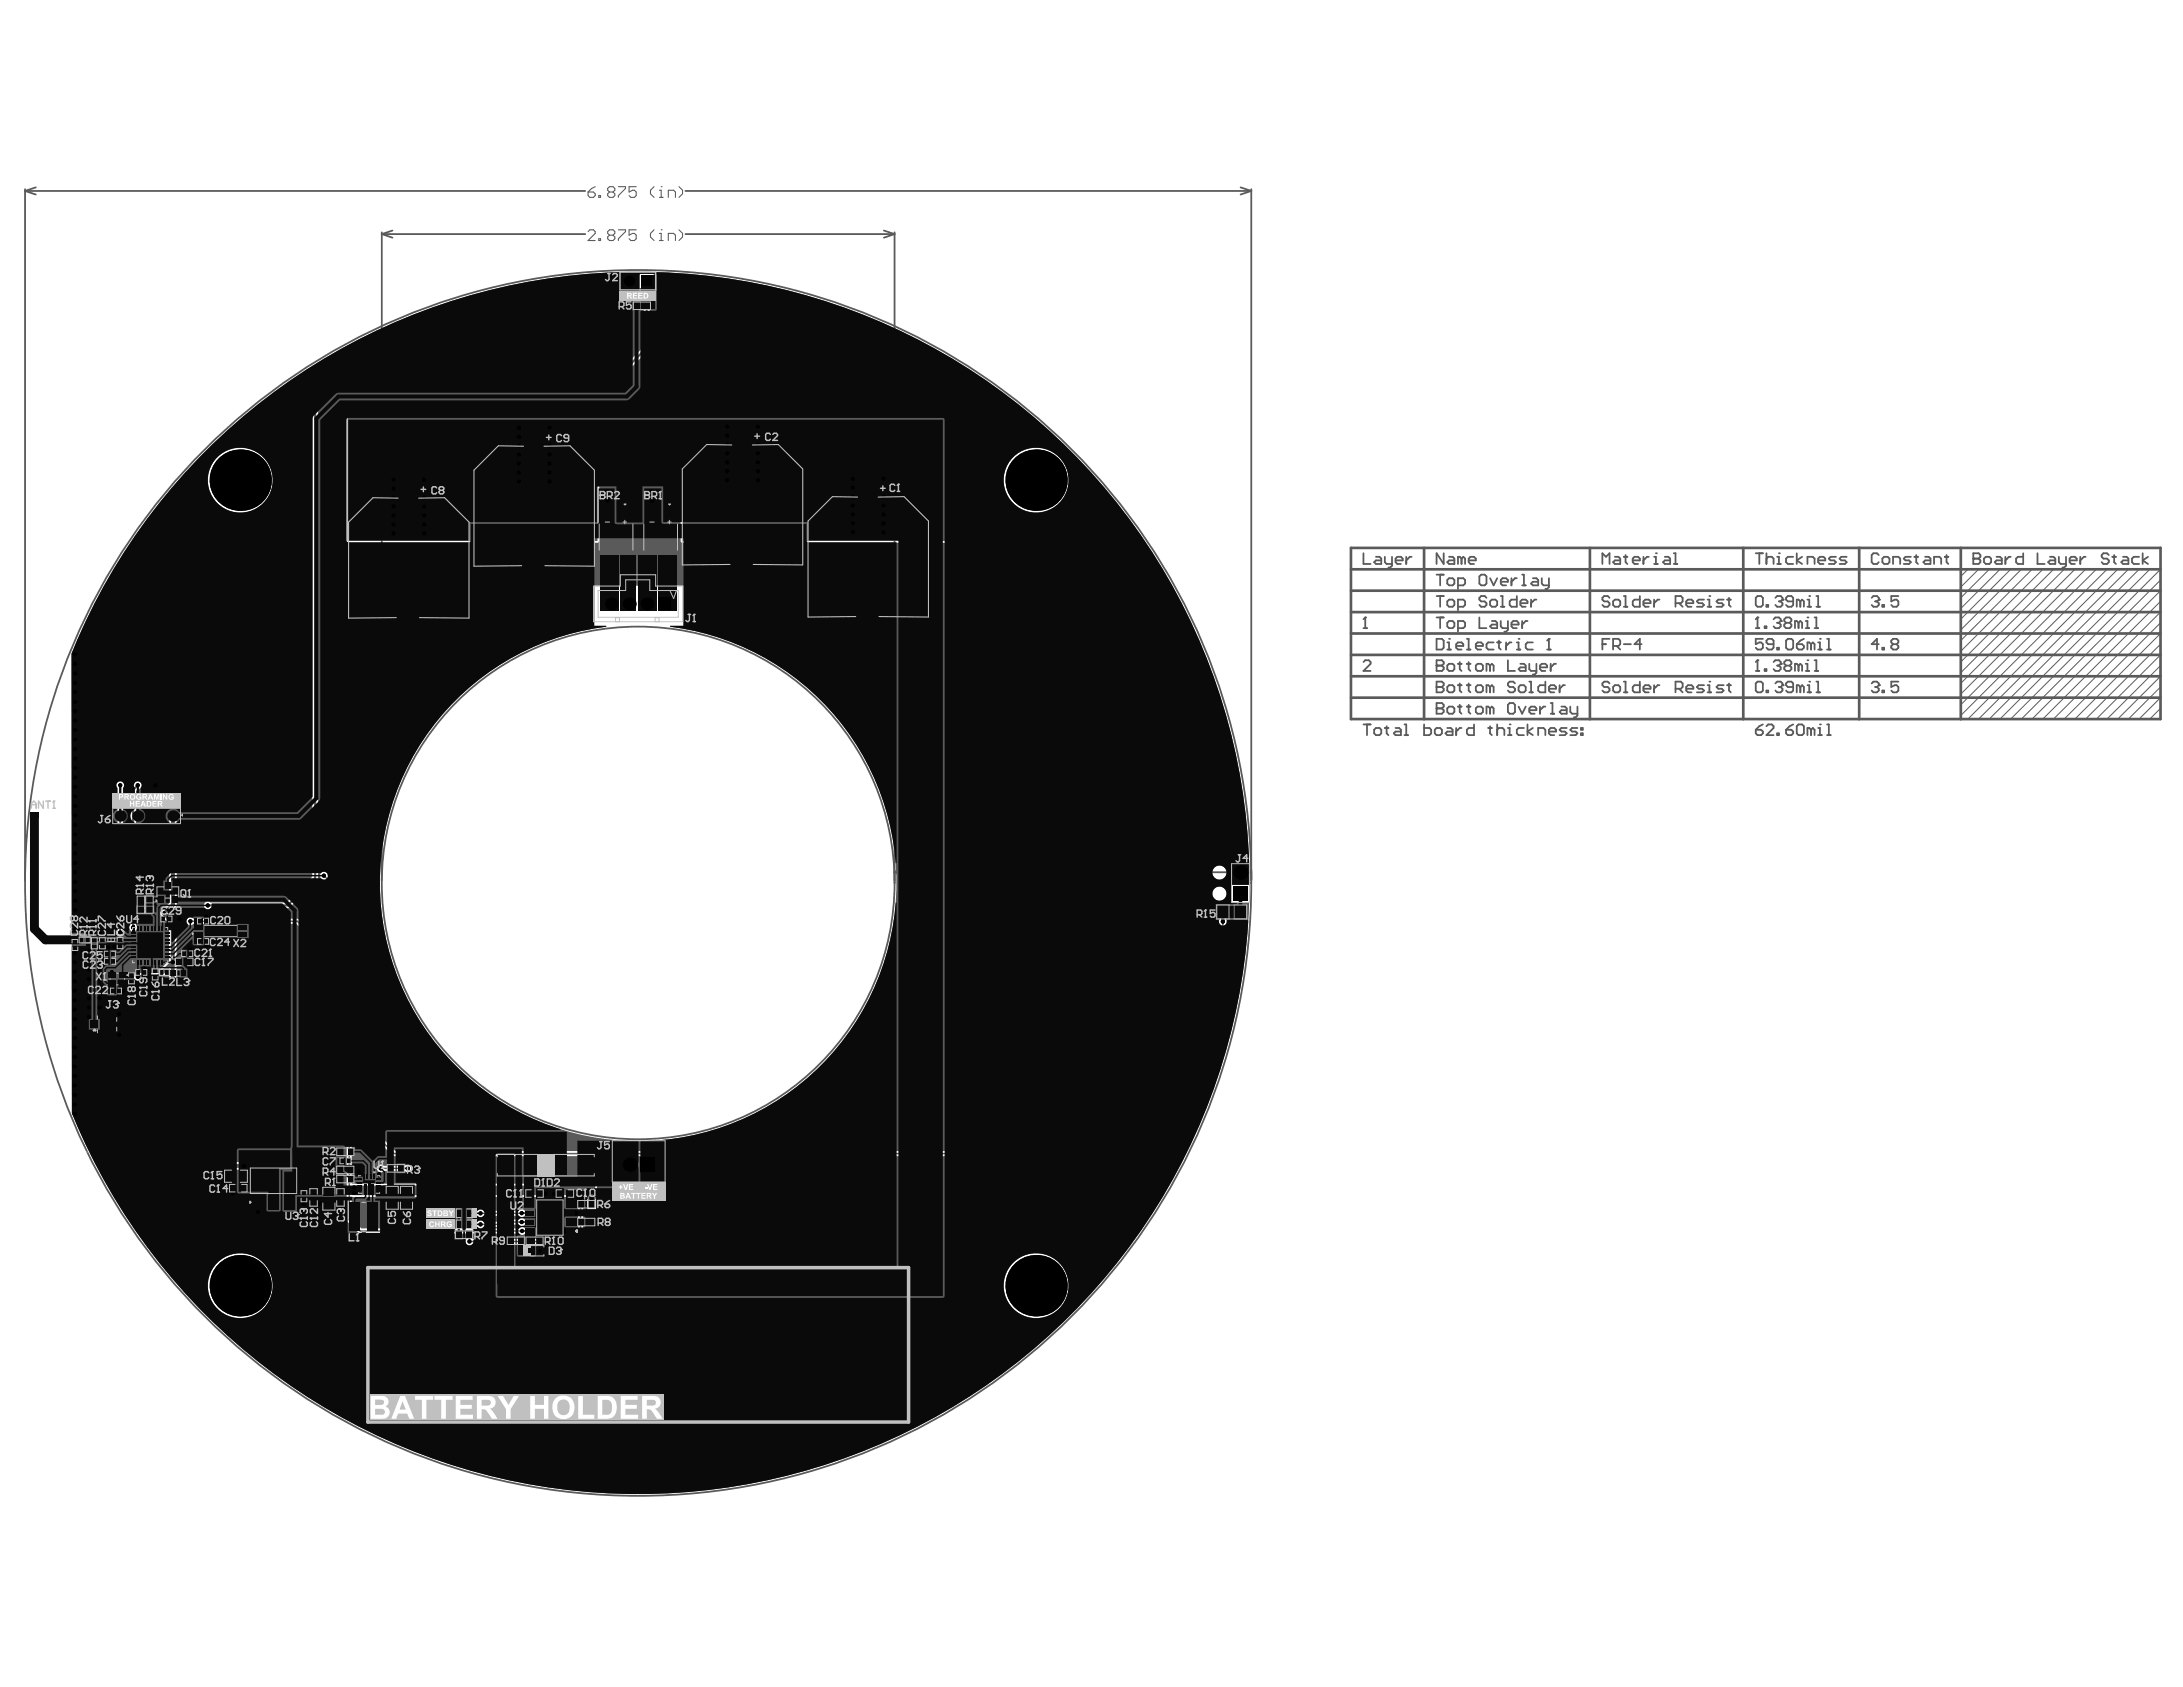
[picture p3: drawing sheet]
<svg xmlns="http://www.w3.org/2000/svg" width="279mm" height="216mm" viewBox="0 0 279 216" stroke-linecap="round" stroke-linejoin="round" font-family="sans-serif">
<g fill="none" stroke="#5a5a5a" stroke-width=".13">
<path d="M81.7 77h.1M251.9 72.9l-.9 .9M253.2 72.9l-2.2 2.2M254.6 72.9l-3.6 3.6M256 72.9l-5 5M257.3 72.9l-6.3 6.3M258.7 72.9l-7.7 7.7M260.1 72.9l-9.1 9.1M261.5 72.9l-10.5 10.4M262.8 72.9l-11.8 11.8M264.2 72.9l-13.2 13.2M265.6 72.9l-14.6 14.6"/>
<path d="M266.9 72.9l-15.9 15.9M268.3 72.9l-17.3 17.3M269.7 72.9l-18.7 18.7M271 72.9l-19.1 19.1M272.4 72.9l-19.2 19.1M273.8 72.9l-19.2 19.1M275.2 72.9l-19.2 19.1M276.5 79.7l-12.3 12.3M276.5 78.3l-13.7 13.7M276.5 77l-15 15M276.5 75.6l-16.4 16.4M276.5 74.2l-17.8 17.8"/>
<path d="M276.5 72.9l-19.2 19.1M276.5 90.7l-1.3 1.3M276.5 89.3l-2.7 2.7M276.5 87.9l-4.1 4.1M276.5 86.6l-5.5 5.4M276.5 85.2l-6.8 6.8M276.5 83.8l-8.2 8.2M276.5 82.4l-9.6 9.6M276.5 81.1l-10.9 10.9"/>
</g>
<g fill="none" stroke="#5a5a5a" stroke-width=".23">
<path d="M3.2 24.4l1.4 .5M3.2 24.4h71.7M3.2 24.2v88.5M4.6 24l-1.4 .4M48.9 30l1.3 .4M48.9 30h26M48.9 29.7v83M50.2 29.5l-1.3 .5M87.7 30h26.8M87.7 24.4h72.5M113.1 29.5l1.4 .5M114.5 30l-1.4 .4"/>
<path d="M114.5 29.7v83.3M158.8 24l1.4 .4M160.2 24.2v88.5M160.2 24.4l-1.4 .5M174.5 70.8v1.4h.9M174.7 79h.1M174.7 79v1.4M174.7 79l-.2 .2M176.1 71.3h.5l.2 .2v.7h-.7l-.2-.3 .2-.2h.7M177.2 71.3v.6l.3 .3h.7M178.2 71.3v1.1l-.3 .2h-.2M178.6 71.7h.9v-.2l-.2-.2h-.5l-.2 .2v.4l.2 .3h.5"/>
<path d="M180 71.3v.9M180.7 71.3h-.3l-.4 .4M183.9 79h.9M183.9 76.3h.9M183.9 73.5h.9M184.3 73.5v1.4M184.3 76.3v1.4M184.3 79v1.4M184.8 70.8v1.4l-.9-1.4v1.4M185.5 71.3h.4l.2 .2v.7h-.6l-.3-.3 .3-.2h.6M185.5 79.5h.4l.2 .2v.5l-.2 .2h-.4l-.3-.2v-.5zM185.5 74h.4l.2 .2v.5l-.2 .2h-.4l-.3-.2v-.5z"/>
<path d="M185.5 76.7h.4l.2 .3v.4l-.2 .3h-.4l-.3-.3v-.4zM186.6 74.9h.7l.2-.2v-.5l-.2-.2h-.7v1.4M186.6 77.7h.7l.2-.3v-.4l-.2-.3h-.7v1.4M187.1 71.5l-.3-.2h-.2v.9M187.1 71.5v.7M187.1 71.5l.2-.2 .2 .2v.7M188 71.7h.9v-.2l-.2-.2h-.5l-.2 .2v.4l.2 .3h.5M189.3 79v1.4h1M189.6 73.5h.4l.3 .3v.9l-.3 .2h-.4l-.3-.2v-.9zM190.3 76.5l-.3-.2h-.4l-.3 .2v.2l.3 .3h.4l.3 .2v.2l-.3 .3h-.4l-.3-.3M190.7 77l.2-.3h.5l.2 .3v.4l-.2 .3h-.5l-.2-.3zM190.7 74l.5 .9 .4-.9"/>
<path d="M190.9 79.5h.5l.2 .2v.7h-.7l-.2-.2 .2-.3h.7M192.1 79.5v.7l.2 .2h.7M192.1 74.5h.9v-.3l-.2-.2h-.5l-.2 .2v.5l.2 .2h.5M192.1 76.3h.2v1.4M192.1 77.7h.4M193 79.5v1.1l-.2 .2h-.3M193.4 79.9h1v-.2l-.3-.2h-.4l-.3 .2v.5l.3 .2h.4M193.4 74v.9M194.1 76.3v1.4h-.7l-.2-.3v-.4l.2-.3h.7M194.1 74h-.2l-.5 .5M194.6 77.2h.9v-.2l-.2-.3h-.5l-.2 .3v.4l.2 .3h.5M194.8 79.5v.9"/>
<path d="M194.8 73.5h.2v1.4M194.8 74.9h.5M195.5 79.5h-.2l-.5 .4M196 76.7v1M196.2 74h.4l.3 .2v.7h-.7l-.2-.2 .2-.2h.7M196.6 76.7h-.2l-.4 .5M197.3 74v.7l.3 .2h.6M198.2 74v1.1l-.2 .3h-.2M205.1 72.2v-1.4l.4 .5 .5-.5v1.4M206 76.5l-.2-.2h-.5l-.2 .2v.2l.2 .3h.5l.2 .2v.2l-.2 .3h-.5l-.2-.3M206.5 77l.2-.3h.4l.3 .3v.4l-.3 .3h-.4l-.2-.3zM206.7 71.3h.4l.3 .2v.7h-.7l-.2-.3 .2-.2h.7"/>
<path d="M207.8 71.3h.5M207.8 76.3h.3v1.4M207.8 77.7h.5M208.1 71v.9l.2 .3M209 71.7h.9v-.2l-.2-.2h-.5l-.2 .2v.4l.2 .3h.5M209.9 76.3v1.4h-.7l-.2-.3v-.4l.2-.3h.7M210.3 77.2h1v-.2l-.3-.3h-.4l-.3 .3v.4l.3 .3h.4M210.3 71.3v.9M211 71.3h-.2l-.5 .4M211.7 72.2h.5M211.7 71.3h.2v.9M211.7 76.7v1"/>
<path d="M211.9 70.8h.1M212.4 76.7h-.2l-.5 .5M213.1 71.3h.4l.3 .2v.7h-.7l-.3-.3 .3-.2h.7M214.2 72.2h.5M214.2 70.8h.2v1.4M214.4 77.2h.7l.3-.2v-.5l-.3-.2h-.7v1.4M214.9 77.2l.5 .5M215.8 77.2h.9v-.2l-.2-.3h-.5l-.2 .3v.4l.2 .3h.5M218.1 76.7h-.7l-.2 .3 .2 .2h.5l.2 .2-.2 .3h-.7M218.6 77.7h.4M218.6 76.7h.2v1M218.8 76.3h.1"/>
<path d="M220.6 76.7h-.7l-.2 .3 .2 .2h.5l.2 .2-.2 .3h-.7M221.1 76.7h.4M221.3 76.5v.9l.2 .3M224.7 70.8h.9M224.9 79h.1M224.9 76.3h.5l.2 .2v.9l-.2 .3h-.5l-.2-.3v-.9zM224.9 79v1.4M224.9 79l-.2 .2M225.2 70.8v1.4M226.1 71.5l.2-.2h.5l.2 .2v.7M226.1 77.4h.2v.3h-.2zM226.1 70.8v1.4"/>
<path d="M227 79.2l.2-.2h.5l.2 .2v.3M227.2 76.5l.3-.2h.4l.2 .2v.2M227.5 72.2h.4M227.5 71.3h.2v.9M227.5 79.7h.2M227.7 70.8h.1M227.7 79.7l.2 .2v.3l-.2 .2h-.5l-.2-.2M227.7 77h.2M227.9 79.5h.1M227.9 77l.2 .2v.2l-.2 .3h-.4l-.3-.3M227.9 79.5l-.2 .2M228.1 76.7h.1"/>
<path d="M228.1 76.7l-.2 .3M228.6 79.7l-.2 .2v.3l.2 .2h.5l.2-.2v-.3l-.2-.2M228.6 79.7l-.2-.2v-.3l.2-.2h.5l.2 .2v.3l-.2 .2M228.6 79.7h.5M229.5 71.3h-.7l-.2 .2v.4l.2 .3h.7M229.5 77h-.7l-.2-.3v-.2l.2-.2h.5l.2 .2v.9l-.2 .3h-.5l-.2-.3M230 70.8v1.4M230.2 79.7l-.2-.2h-.3v.9M230.2 79.7v.7M230.2 79.7l.2-.2 .2 .2v.7M230.4 77l-.2-.3h-.2v1M230.4 77v.7"/>
<path d="M230.4 77l.2-.3 .3 .3v.7M230.6 71.3l-.6 .4 .6 .5M231.1 79.5h.2v.9M231.3 79h.1M231.3 72.2v-.9h.7l.2 .2v.7M231.3 77.7h.5M231.3 76.7h.3v1M231.6 76.3h.1M232.2 79h.3v1.4M232.5 76.3h.2v1.4M232.5 77.7h.4M232.7 71.7h.9v-.2l-.2-.2h-.5l-.2 .2v.4l.2 .3h.5"/>
<path d="M235 71.3h-.7l-.2 .2 .2 .2h.5l.2 .2-.2 .3h-.7M236.4 71.3h-.7l-.3 .2 .3 .2h.4l.3 .2-.3 .3h-.7M239.6 76.5l.2-.2h.4l.3 .2v.2M240 77h.2M240.2 77l.3 .2v.2l-.3 .3h-.4l-.2-.3M240.5 76.7h.1M240.5 71l-.3-.2h-.4l-.2 .2v.9l.2 .3h.4l.3-.3M240.5 76.7l-.3 .3M240.9 71.5l.2-.2h.5l.2 .2v.4l-.2 .3h-.5l-.2-.3zM240.9 77.4h.2v.3h-.2zM242.3 72.2v-.9h.7l.2 .2v.7M243 76.3h-.9v.7l.4-.3h.2l.3 .3v.4l-.3 .3h-.4l-.2-.3"/>
<path d="M244.6 71.3h-.7l-.2 .2 .2 .2h.4l.3 .2-.3 .3h-.6M245 71.3h.5M245.3 71v.9l.2 .3M246.4 71.3h.5l.2 .2v.7h-.7l-.2-.3 .2-.2h.7M247.5 72.2v-.9h.7l.3 .2v.7M248.9 71.3h.5M249.1 71v.9l.3 .3M252.6 71.5h.1M252.6 70.8h.6l.3 .2v.3l-.3 .2 .3 .2v.2l-.3 .3h-.6zM252.6 71.5h.6M253.9 71.5l.3-.2h.4l.2 .2v.4l-.2 .3h-.4l-.3-.3zM255.5 71.3h.5l.2 .2v.7h-.7l-.2-.3 .2-.2h.7"/>
<path d="M256.7 71.3v.9M257.4 71.3h-.3l-.4 .4M258.9 70.8v1.4h-.6l-.3-.3v-.4l.3-.2h.6M260.8 70.8v1.4h.9M262.4 71.3h.4l.3 .2v.7h-.7l-.3-.3 .3-.2h.7M263.5 71.3v.6l.2 .3h.7M264.4 71.3v1.1l-.2 .2h-.2M264.9 71.7h.9v-.2l-.2-.2h-.5l-.2 .2v.4l.2 .3h.5M266.3 71.3v.9M266.9 71.3h-.2l-.4 .4M269.9 71l-.2-.2h-.5l-.2 .2v.3l.2 .2h.5l.2 .2v.2l-.2 .3h-.5l-.2-.3M270.4 71.3h.4"/>
<path d="M270.6 71v.9l.2 .3M271.7 71.3h.5l.2 .2v.7h-.7l-.2-.3 .2-.2h.7M273.8 71.3h-.7l-.2 .2v.4l.2 .3h.7M274.2 70.8v1.4M274.9 71.3l-.7 .4 .7 .5M174.5 84.7l.2-.2h.5l.2 .2v.3l-.9 .9h.9M174.5 80.4h.5M174.5 92.7h.9M175 92.7v1.4M175.9 93.4l.2-.2h.5l.2 .2v.5l-.2 .2h-.5l-.2-.2zM177.2 93.2h.5M177.5 92.9v1l.2 .2"/>
<path d="M178.6 93.2h.5l.2 .2v.7h-.7l-.2-.2 .2-.3h.7M179.8 92.7h.2v1.4M179.8 94.1h.4M182.3 92.7v1.4h.7l.2-.2v-.5l-.2-.2h-.7M183.6 93.4l.3-.2h.4l.2 .2v.5l-.2 .2h-.4l-.3-.2zM183.9 90.7h.1M183.9 87.9h.1M183.9 85.2h.1M183.9 84.5h.6l.3 .2v.3l-.3 .2 .3 .2v.2l-.3 .3h-.6zM183.9 81.8h.6l.3 .2v.9l-.3 .2h-.6zM183.9 87.2h.6l.3 .3v.2l-.3 .2 .3 .2v.3l-.3 .2h-.6zM183.9 90h.6l.3 .2v.2l-.3 .3 .3 .2v.2l-.3 .2h-.6z"/>
<path d="M183.9 90.7h.6M183.9 87.9h.6M183.9 85.2h.6M185.2 93.2h.5l.2 .2v.7h-.7l-.2-.2 .2-.3h.7M185.2 83.1h.5M185.2 82.2h.3v.9M185.5 81.8h.1M185.5 85h.4l.2 .2v.4l-.2 .3h-.4l-.3-.3v-.4zM185.5 87.7h.4l.2 .2v.5l-.2 .2h-.4l-.3-.2v-.5zM185.5 90.4h.4l.2 .3v.4l-.2 .2h-.4l-.3-.2v-.4zM186.4 93.2v.9M186.4 82.7h.9v-.3l-.2-.2h-.5l-.2 .2v.5l.2 .2h.5"/>
<path d="M186.6 80.4h.7l.2-.2v-.5l-.2-.2h-.7v1.3M186.6 90.4h.5M186.6 87.7h.5M186.6 85h.5M186.8 84.7v.9l.3 .3M186.8 87.5v.9l.3 .2M186.8 90.2v.9l.3 .2M187.1 93.2h-.3l-.4 .4M187.7 81.8h.3v1.3M187.7 90.4h.5M187.7 87.7h.5M187.7 85h.5"/>
<path d="M187.7 83.1h.5M188 84.7v.9l.2 .3M188 87.5v.9l.2 .2M188 90.2v.9l.2 .2M188.7 92.7v1.4h-.7l-.3-.2v-.5l.3-.2h.7M188.9 85.2l.2-.2h.5l.2 .2v.4l-.2 .3h-.5l-.2-.3zM188.9 82.7h.9v-.3l-.2-.2h-.5l-.2 .2v.5l.2 .2h.5M188.9 87.9l.2-.2h.5l.2 .2v.5l-.2 .2h-.5l-.2-.2zM188.9 90.7l.2-.3h.5l.2 .3v.4l-.2 .2h-.5l-.2-.2zM190.5 93.2h.4M190.7 92.9v1l.2 .2M190.7 85.2l.2-.2 .3 .2v.7"/>
<path d="M190.7 90.7l-.2-.3h-.2v.9M190.7 85.2l-.2-.2h-.2v.9M190.7 87.9l-.2-.2h-.2v.9M190.7 85.2v.7M190.7 87.9v.7M190.7 90.7v.6M190.7 90.7l.2-.3 .3 .3v.6M190.7 87.9l.2-.2 .3 .2v.7M191.2 82.2h-.7l-.2 .2v.5l.2 .2h.7M191.6 93.4l.3-.2h.4l.2 .2v.7M191.6 92.7v1.4M191.6 82.2h.5"/>
<path d="M191.9 82v.9l.2 .2M192.8 82.2v.9M193 93.2h.2v.9M193 94.1h.4M193 84.5v1.4h.9M193.2 92.7h.1M193.2 90h.5l.2 .2v.9l-.2 .2h-.5l-.2-.2v-.9zM193.4 82.2h-.2l-.4 .5M193.9 87.5l-.2-.3h-.5l-.2 .3v.2l.2 .2h.5l.2 .2v.3l-.2 .2h-.5l-.2-.2M194.1 82.2h.3v.9M194.1 83.1h.5M194.4 81.8h.1"/>
<path d="M194.4 90.4l.4 .9 .5-.9M194.6 85h.4l.3 .2v.7h-.7l-.2-.3 .2-.2h.7M194.6 87.7h.4l.3 .2v.5l-.3 .2h-.4l-.2-.2v-.5zM195 93.2h-.6l-.3 .2v.5l.3 .2h.6M195.5 92.7v1.4M195.7 85v.6l.3 .3h.6M195.7 90.9h.9v-.2l-.2-.3h-.4l-.3 .3v.4l.3 .2h.4M195.7 88.6h.5M195.7 87.2h.3v1.4M196.2 93.2l-.7 .4 .7 .5M196.2 82.2h-.7l-.2 .2v.5l.2 .2h.7M196.6 85v1.1l-.2 .2h-.2"/>
<path d="M196.9 94.1v-.9h.7l.2 .2v.7M197.1 85.4h.9v-.2l-.2-.2h-.5l-.2 .2v.4l.2 .3h.5M197.1 90.4v.9M197.8 90.4h-.2l-.5 .5M197.8 87.2v1.4h-.7l-.2-.2v-.5l.2-.2h.7M198 83.1h.5M198.2 93.6h1v-.2l-.3-.2h-.4l-.3 .2v.5l.3 .2h.4M198.2 81.8h.1M198.2 88.1h1v-.2l-.3-.2h-.4l-.3 .2v.5l.3 .2h.4M198.2 81.8v1.3M198.2 81.8l-.2 .2M198.5 91.3h.4"/>
<path d="M198.5 90h.2v1.3M198.5 85v.9M199.2 85h-.3l-.4 .4M199.6 87.7v.9M199.8 90.4h.5l.2 .3v.6h-.7l-.2-.2 .2-.2h.7M200.3 87.7h-.2l-.5 .4M200.5 93.2h-.7l-.2 .2 .2 .2h.5l.2 .3-.2 .2h-.7M201 90.4v.7l.2 .2h.7M201.9 93.2h-.7l-.2 .2 .2 .2h.5l.2 .3-.2 .2h-.7M201.9 90.4v1.2l-.2 .2h-.3M202.3 93.9h.3v.2h-.3zM202.3 93.2h.3v.2h-.3z"/>
<path d="M205.1 82.4h.4M206 87.5l-.2-.3h-.5l-.2 .3v.2l.2 .2h.5l.2 .2v.3l-.2 .2h-.5l-.2-.2M206 81.8h-.9v1.3M206.5 87.9l.2-.2h.4l.3 .2v.5l-.3 .2h-.4l-.2-.2zM206.5 82.7h.6l.3-.3v-.4l-.3-.2h-.6v1.3M206.9 82.7l.5 .4M207.8 88.6h.5M207.8 87.2h.3v1.4M207.8 82.4h.9M209.9 87.2v1.4h-.7l-.2-.2v-.5l.2-.2h.7M210.1 82.4h-.9l.7-.6v1.3M210.3 88.1h1v-.2l-.3-.2h-.4l-.3 .2v.5l.3 .2h.4"/>
<path d="M211.7 87.7v.9M212.4 87.7h-.2l-.5 .4M214.4 88.1h.7l.3-.2v-.4l-.3-.3h-.7v1.4M214.9 88.1l.5 .5M215.8 88.1h.9v-.2l-.2-.2h-.5l-.2 .2v.5l.2 .2h.5M218.1 87.7h-.7l-.2 .2 .2 .2h.5l.2 .3-.2 .2h-.7M218.6 88.6h.4M218.6 87.7h.2v.9M218.8 87.2h.1M220.6 87.7h-.7l-.2 .2 .2 .2h.5l.2 .3-.2 .2h-.7M221.1 87.7h.4M221.3 87.5v.9l.2 .2"/>
<path d="M224.7 85.9h.5M224.7 80.4h.5M224.7 93.4h.7l.2 .2v.3l-.2 .2h-.5l-.2-.2zM224.9 84.5h.1M224.9 87.2h.5l.2 .3v.9l-.2 .2h-.5l-.2-.2v-.9zM224.9 84.5v1.4M224.9 84.5l-.2 .2M225.6 81.8h-.9v.6l.5-.2h.2l.2 .2v.5l-.2 .2h-.5l-.2-.2M225.6 92.7l-.4 .2-.5 .5M225.9 85.6h.2v.3h-.2zM225.9 80.2h.2v.2h-.2zM226.1 88.4h.2v.2h-.2z"/>
<path d="M226.1 92.9l.2-.2h.5l.2 .2v.3l-.9 .9h.9M227 84.7l.2-.2h.5l.2 .2v.3M227 82.4h-.7l-.2-.2v-.2l.2-.2h.5l.2 .2v.9l-.2 .2h-.5l-.2-.2M227.2 87.5l.3-.3h.4l.2 .3v.2M227.5 85.2h.2M227.5 82.9h.2v.2h-.2zM227.5 93.9h.2v.2h-.2zM227.7 85.2l.2 .2v.2l-.2 .3h-.5l-.2-.3M227.7 87.9h.2M227.9 85h.1M227.9 87.9l.2 .2v.3l-.2 .2h-.4l-.3-.2M227.9 85l-.2 .2"/>
<path d="M228.1 87.7h.1M228.1 87.7l-.2 .2M228.6 85.2l-.2 .2v.2l.2 .3h.5l.2-.3v-.2l-.2-.2M228.6 85.2l-.2-.2v-.3l.2-.2h.5l.2 .2v.3l-.2 .2M228.6 85.2h.5M228.6 82l.2-.2h.5l.2 .2v.9l-.2 .2h-.5l-.2-.2zM228.6 93.4h.7l.2 .2v.3l-.2 .2h-.5l-.2-.2zM229.5 87.9h-.7l-.2-.2v-.2l.2-.3h.5l.2 .3v.9l-.2 .2h-.5l-.2-.2M229.5 92.7l-.4 .2-.5 .5M230 82.4h.6l.3 .3v.2l-.3 .2h-.4l-.2-.2zM230 92.9l.2-.2h.4l.3 .2v1l-.3 .2h-.4l-.2-.2zM230.2 85.2l-.2-.2h-.3v.9"/>
<path d="M230.2 85.2v.7M230.2 85.2l.2-.2 .2 .2v.7M230.4 87.9l-.2-.2h-.2v.9M230.4 87.9v.7M230.4 87.9l.2-.2 .3 .2v.7M230.9 81.8l-.5 .2-.4 .4M231.1 85.9h.5M231.1 80.4h.5M231.1 85h.2v.9M231.3 84.5h.1M231.3 88.6h.5M231.3 87.7h.3v.9"/>
<path d="M231.6 87.2h.1M231.8 82.4l-.2-.2h-.3v.9M231.8 93.4l-.2-.2h-.3v.9M231.8 82.4l.2-.2 .2 .2v.7M231.8 93.4l.2-.2 .2 .2v.7M231.8 82.4v.7M231.8 93.4v.7M232.2 85.9h.5M232.2 84.5h.3v1.4M232.2 80.4h.5M232.5 88.6h.4M232.5 87.2h.2v1.4"/>
<path d="M232.7 83.1h.5M232.7 82.2h.2v.9M232.7 93.2h.2v.9M232.7 94.1h.5M232.9 81.8h.1M232.9 92.7h.1M233.8 83.1h.5M233.8 81.8h.3v1.3M233.8 92.7h.3v1.4M233.8 94.1h.5M239.6 87.5l.2-.3h.4l.3 .3v.2M240 87.9h.2"/>
<path d="M240.2 87.9l.3 .2v.3l-.3 .2h-.4l-.2-.2M240.5 87.7h.1M240.5 82.4h-.9l.6-.6v1.3M240.5 87.7l-.3 .2M240.9 88.4h.2v.2h-.2zM240.9 82.9h.2v.2h-.2zM242.3 82.4l-.2 .3v.2l.2 .2h.4l.3-.2v-.2l-.3-.3M242.3 82.4l-.2-.2v-.2l.2-.2h.4l.3 .2v.2l-.3 .2M242.3 82.4h.4M243 87.2h-.9v.7l.4-.2h.2l.3 .2v.5l-.3 .2h-.4l-.2-.2M114.5 111.6l1.4 .5M114.5 111.6h16.7"/>
<path d="M115.9 111.2l-1.4 .4M142.7 111.6h17.5M158.8 111.2l1.4 .4M160.2 111.6l-1.4 .5"/>
<circle cx="81.7" cy="113" r="32.8"/>
<circle cx="81.7" cy="113" r="78.5"/>
</g>
<g fill="none" stroke="#5a5a5a" stroke-width=".34">
<path d="M172.9 72.9h103.6M172.9 70.1h103.6v21.9h-103.6zM172.9 78.3h103.6M172.9 75.6h103.6M182.3 70.1v21.9M203.5 70.1v21.9M223.1 70.1v21.9M238 70.1v21.9M251 70.1v21.9M172.9 89.3h103.6M172.9 86.6h103.6M172.9 83.8h103.6"/>
<path d="M172.9 81.1h103.6"/>
</g>
<g fill="none" stroke="#5a5a5a" stroke-width=".14">
<path d="M75.3 29.6l.2-.2h.5l.2 .2v.3l-.9 .9h.9M75.3 24.6h.7l.2 .2v.2l-.2 .3h-.5l-.2-.3zM76.2 23.9l-.5 .2-.4 .5M76.6 30.6h.3v.2h-.3zM76.6 25h.3v.3h-.3zM78 30.1l-.2 .2v.3l.2 .2h.5l.2-.2v-.3l-.2-.2M78 30.1l-.2-.2v-.3l.2-.2h.5l.2 .2v.3l-.2 .2M78 24.6l-.2-.3v-.2l.2-.2h.5l.2 .2v.2l-.2 .3M78 24.6l-.2 .2v.2l.2 .3h.5l.2-.3v-.2l-.2-.2M78 30.1h.5M78 24.6h.5M79.1 29.4h1v.2l-1 1v.2"/>
<path d="M79.1 23.9h1v.2l-1 .9v.3M81.4 29.4h-.9v.7l.5-.2h.2l.2 .2v.5l-.2 .2h-.5l-.2-.2M81.4 23.9h-.9v.7l.5-.3h.2l.2 .3v.4l-.2 .3h-.5l-.2-.3M83.7 29.4l-.4 .5v.4l.4 .5M83.7 23.9l-.4 .4v.5l.4 .5M84.4 30.8h.5M84.4 29.9h.2v.9M84.4 24.3h.2v1M84.4 25.3h.5M84.6 29.4h.1M84.6 23.9h.1M85.5 30.8v-.9h.7l.2 .2v.7"/>
<path d="M85.5 25.3v-1h.7l.2 .3v.7M86.9 29.4l.5 .5v.4l-.5 .5M86.9 23.9l.5 .4v.5l-.5 .5M131.6 111.3l.2-.2h.5l.2 .2v.2l-.9 .9h.9M133 112.2h.2v.2h-.2zM134.1 111.3l.2-.2h.5l.2 .2v.9l-.2 .2h-.5l-.2-.2zM135.5 111.3l.2-.2h.5l.2 .2v.9l-.2 .2h-.5l-.2-.2zM138.7 111.1l-.5 .4v.5l.5 .4M139.4 112.4h.4M139.4 111.5h.2v.9M139.6 111.1h.1M140.5 112.4v-.9h.7l.2 .3v.6"/>
<path d="M141.9 111.1l.4 .4v.5l-.4 .4"/>
</g>
<g fill="#5a5a5a">
<path d="M45.1 151.7h31.1v2.9h-.9v-1.6h-.6a.49 .49 0 0 0-.8 0h-2.4l-.1-.1a.52 .52 0 0 0-.4-.6 .52 .52 0 0 0-.6 .4h-.1a.52 .52 0 0 0-.6-.4 .52 .52 0 0 0-.4 .6v.1h-24.2z"/>
<path d="M44.5 52.6h76.8v16.6h-34v-7.2h-10.8v7.2h-32z"/>
<path d="M25.5 58.6a78.2 78.2 0 0 1 85.6-18.1 78.2 78.2 0 0 1 48.8 72.7h-2.3v2.3h2.2l.1 .1a78.2 78.2 0 0 1-64.5 74.4 78.2 78.2 0 0 1-86.2-47.5v-58.8a78 78 0 0 1 16.3-25.1zM128.5 61.5a4.2 4.2 0 0 0 8.3 0 4.2 4.2 0 0 0-8.3 0zM26.6 61.5a4.2 4.2 0 0 0 8.3 0 4.2 4.2 0 0 0-8.3 0zM44.3 52.4v.2v16.6l.1 .2h32.2l.1-.2v-7h10.4v7l.1 .2 .1 .1h34l.2-.2v-16.7l-.1-.2h-76.9zM155.2 111.7a.91 .91 0 0 0 1.8 0 .91 .91 0 0 0-1.8 0zM155.2 114.4a.91 .91 0 0 0 1.8 0 .91 .91 0 0 0-1.8 0zM40.1 51l-.1 .2v61l-3.3 3.3h-9.8a.5 .5 0 0 0-.7 0 .5 .5 0 0 0 0 .7 .5 .5 0 0 0 .7 0h10.1l3.7-3.7v-61.1l2.2-2.2h35.7l4.5-4.5v-7.8h.6v-1.8h-1.8v1.8h.5v7.5l-4.1 4.1h-35.6l-.2 .1zM17.4 100.1l-.2 .1a1.04 1.04 0 0 1-.5 .8v17.4a.5 .5 0 0 0 0 .7 .5 .5 0 0 0 .7 0 .5 .5 0 0 0 0-.7v-17.2l.3-.2a.5 .5 0 0 0 .4-.7 .5 .5 0 0 0-.7-.2zM15.1 100.1a.5 .5 0 0 0-.1 .7v18.2a.5 .5 0 0 0 0 .7 .5 .5 0 0 0 .7 0 .5 .5 0 0 0 0-.7v-18.2a.5 .5 0 0 0 .1-.6 .5 .5 0 0 0-.7-.1zM57.7 90.2l-2.1 2.5-1.8 2.6-1.6 2.8-1.4 3-1 3.1-.7 3.2-.4 3.2-.1 3.2 .3 3.2 .5 3.2 .9 3.2 1.2 3 1.4 2.9 1.7 2.7 2 2.6 2.3 2.3 2.4 2.2 2.7 1.8 2.8 1.6 3 1.3 3.1 1 3.1 .8 3.3 .4h3.2l3.2-.2 3.2-.6 3.1-.8 3.1-1.2 2.9-1.4 2.7-1.8 2.6-2 2.3-2.2 2.1-2.5 1.9-2.6 1.6-2.8 1.3-3 1-3.1 .8-3.2 .3-3.2 .1-3.2-.2-3.2-.6-3.2-.8-3.2-1.2-3-1.5-2.9-1.7-2.7-2-2.6-2.2-2.3-1.2-1.1-2.6-2-2.7-1.8-1.5-.7-2.9-1.3-1.6-.6-3.1-.8-3.1-.6v-.1h1.7v-5.1h-11.5v5.1h1.6v.1l-3.2 .6-3.1 .8-1.5 .6-3 1.3-2.8 1.6-2.7 1.8-1.2 1.1zM41 111.8a.5 .5 0 0 0 0 .5 .5 .5 0 0 0 .5 .3l5.7 5.7v26.5l.1 .2 2.9 2.9 .3 .1h29.5l.1 .1a1.13 1.13 0 0 0-.4 1.7 1.13 1.13 0 0 0 1.8 0 1.13 1.13 0 0 0-.4-1.7l.1-.1 54.1-.1 21.4-21.3 .1-.3v-8a.5 .5 0 0 0 .1-.7 .5 .5 0 0 0-.8 0 .5 .5 0 0 0 .1 .7v7.9l-21.1 21.1h-84.5l-2.7-2.7v-26.5l-5.9-6a.5 .5 0 0 0-.4-.5 .5 .5 0 0 0-.6 .2zM48.3 149.2a.5 .5 0 0 0 .1 .7 .5 .5 0 0 0 .7 0h2.7a.5 .5 0 0 0 .8 0 .5 .5 0 0 0 0-.7 .5 .5 0 0 0-.8 0h-2.7a.49 .49 0 0 0-.8 0zM21.9 104l-.3 .3v11.3l-.8 .8a.49 .49 0 0 0-.3 .5 .49 .49 0 0 0 .2 .4l.9 .9v4.7l-1.6 1.6h-2.2a.5 .5 0 0 0-.7 .5 .5 .5 0 0 0 .7 .5h2.6l1.1-1.1 .1 .1 .1 18 7 7.1 .3 .1h2.1a.5 .5 0 0 0 .6-.5 .5 .5 0 0 0-.6-.5h-1.9l-6.6-6.6v-24.1l-.1-.3-.8-.8 .8-.8 .1-.3v-11.3a.51 .51 0 0 0-.2-.5 .51 .51 0 0 0-.5 0zM24.1 117.5a.5 .5 0 0 0-.1 .7 .5 .5 0 0 0 .7 0h13.2l6.5 6.5v31.4l.1 .3 1.4 1.4 .2 .1h20.3a.5 .5 0 0 0 .8 0 .5 .5 0 0 0 0-.7 .5 .5 0 0 0-.8 0h-4.6v-.1l.1-.1h2.7l.4-.3h1.4a.5 .5 0 0 0 .7 .1 .5 .5 0 0 0 0-.8 .5 .5 0 0 0-.7 .1h-1.5l-.5 .3h-2.5a.5 .5 0 0 0-.8 0 .5 .5 0 0 0 .1 .7v.1h-15l-1.2-1.2v-2.8h24.3l.2-.2a.33 .33 0 0 1 .3-.5 .33 .33 0 0 1 .4 .3h.4a.33 .33 0 0 1 .3-.3 .33 .33 0 0 1 .3 .5l.3 .2h2.3v.2l.2 .2v4.6l-.4 .4h-13.1a.5 .5 0 0 0-.8-.1 .5 .5 0 0 0 0 .8 .5 .5 0 0 0 .8-.1h13.4l.6-.6 .1-.3v-4.7l.2-.2v-.2h.3v1.4l.1 .2 1.1-.1 .1-.1v-3l-.2-.1h-31.1l-.1-.1v-27l-6.8-6.8h-13.5a.49 .49 0 0 0-.6-.1zM61.1 155a.5 .5 0 0 0 .1 .7 .5 .5 0 0 0 .7-.1h4.5a.5 .5 0 0 0 .7 0 .5 .5 0 0 0 0-.7 .5 .5 0 0 0-.7 .1h-4.5a.49 .49 0 0 0-.8 0zM128.5 164.5a4.2 4.2 0 0 0 8.3 0 4.2 4.2 0 0 0-8.3 0zM26.6 164.5a4.2 4.2 0 0 0 8.3 0 4.2 4.2 0 0 0-8.3 0z"/>
</g>
<path d="M22.1 104.4v11.4l-1.1 1.1 1.1 1.1v24.3l6.9 6.9h2.2M22.1 123.1l-1.9 1.9h-2.6" fill="none" stroke="#5a5a5a" stroke-width=".5"/>
<path d="M24.4 117.9h13.7l6.6 6.6v31.6l1.4 1.4h20.7M41.5 112.1l6.1 6.1v26.6l2.9 2.8h84.7l21.3-21.3v-8.4M48.7 149.5h3.5M66.8 156.4h-1.9l-.3 .3h-3.1M66.8 155.3h-5.3M74.3 153.3v5l-.5 .6h-13.7" fill="none" stroke="#5a5a5a" stroke-width=".18"/>
<path d="M82.8 36v8.5l-4.4 4.3h-35.7l-2.4 2.4v61.2l-3.5 3.5h-10.2M17.6 100.5l-.6 .6v17.6M26.6 115.9h.1" fill="none" stroke="#5a5a5a" stroke-width=".27"/>
<path d="M15.4 100.5v18.8" fill="none" stroke="#5a5a5a" stroke-width=".23"/>
<g fill="#000">
<circle cx="80.5" cy="36" r=".67"/>
<circle cx="66.4" cy="58.2" r=".27"/>
<circle cx="66.4" cy="54.8" r=".27"/>
<circle cx="66.4" cy="59.3" r=".27"/>
<circle cx="66.4" cy="57" r=".27"/>
<circle cx="66.4" cy="55.9" r=".27"/>
<circle cx="70.3" cy="58.2" r=".27"/>
<circle cx="70.3" cy="54.8" r=".27"/>
<circle cx="70.3" cy="59.3" r=".27"/>
<circle cx="70.3" cy="57" r=".27"/>
<circle cx="70.3" cy="55.9" r=".27"/>
<circle cx="93.1" cy="56.9" r=".27"/>
<circle cx="93.1" cy="55.7" r=".27"/>
<circle cx="93.1" cy="54.6" r=".27"/>
<circle cx="93.1" cy="58" r=".27"/>
<circle cx="93.1" cy="59.2" r=".27"/>
<circle cx="97" cy="55.7" r=".27"/>
<circle cx="97" cy="56.9" r=".27"/>
<circle cx="97" cy="54.6" r=".27"/>
<circle cx="97" cy="58" r=".27"/>
<circle cx="97" cy="59.2" r=".27"/>
<circle cx="30.7" cy="61.5" r="3.9"/>
<circle cx="50.4" cy="63.7" r=".27"/>
<circle cx="50.4" cy="68.3" r=".27"/>
<circle cx="50.4" cy="61.4" r=".27"/>
<circle cx="50.4" cy="66" r=".27"/>
<circle cx="50.4" cy="64.8" r=".27"/>
<circle cx="50.4" cy="67.1" r=".27"/>
<circle cx="50.4" cy="62.5" r=".27"/>
<circle cx="54.3" cy="63.7" r=".27"/>
<circle cx="54.3" cy="68.3" r=".27"/>
<circle cx="54.3" cy="61.4" r=".27"/>
<circle cx="54.3" cy="64.8" r=".27"/>
<circle cx="54.3" cy="66" r=".27"/>
<circle cx="54.3" cy="67.1" r=".27"/>
<circle cx="54.3" cy="62.5" r=".27"/>
<circle cx="66.4" cy="60.5" r=".27"/>
<circle cx="66.4" cy="61.6" r=".27"/>
<circle cx="70.3" cy="60.5" r=".27"/>
<circle cx="70.3" cy="61.6" r=".27"/>
<circle cx="77.8" cy="64.1" r=".27"/>
<circle cx="77.8" cy="62.9" r=".27"/>
<circle cx="78.3" cy="77.3" r=".81"/>
<circle cx="80.5" cy="77.3" r=".81"/>
<circle cx="82.8" cy="77.3" r=".81"/>
<circle cx="83.5" cy="64.1" r=".27"/>
<circle cx="83.5" cy="62.9" r=".27"/>
<circle cx="93.1" cy="60.3" r=".27"/>
<circle cx="93.1" cy="61.4" r=".27"/>
<circle cx="97" cy="60.3" r=".27"/>
<circle cx="97" cy="61.4" r=".27"/>
<circle cx="109.2" cy="64.7" r=".27"/>
<circle cx="109.2" cy="65.8" r=".27"/>
<circle cx="109.2" cy="61.3" r=".27"/>
<circle cx="109.2" cy="63.5" r=".27"/>
<circle cx="109.2" cy="67" r=".27"/>
<circle cx="109.2" cy="68.1" r=".27"/>
<circle cx="109.2" cy="62.4" r=".27"/>
<circle cx="113.1" cy="64.7" r=".27"/>
<circle cx="113.1" cy="65.8" r=".27"/>
<circle cx="113.1" cy="61.3" r=".27"/>
<circle cx="113.1" cy="63.5" r=".27"/>
<circle cx="113.1" cy="68.1" r=".27"/>
<circle cx="113.1" cy="67" r=".27"/>
<circle cx="113.1" cy="62.4" r=".27"/>
<circle cx="132.6" cy="61.5" r="3.9"/>
<circle cx="9.6" cy="94.7" r=".27"/>
<circle cx="9.6" cy="97.1" r=".27"/>
<circle cx="9.6" cy="88.6" r=".27"/>
<circle cx="9.6" cy="87.4" r=".27"/>
<circle cx="9.6" cy="93.4" r=".27"/>
<circle cx="9.6" cy="92.2" r=".27"/>
<circle cx="9.6" cy="83.7" r=".27"/>
<circle cx="9.6" cy="98.3" r=".27"/>
<circle cx="9.6" cy="86.2" r=".27"/>
<circle cx="9.6" cy="91" r=".27"/>
<circle cx="9.6" cy="85" r=".27"/>
<circle cx="9.6" cy="89.8" r=".27"/>
<circle cx="9.6" cy="95.9" r=".27"/>
<circle cx="9.6" cy="99.5" r=".27"/>
<circle cx="9.6" cy="101.9" r=".27"/>
<circle cx="9.6" cy="112.8" r=".27"/>
<circle cx="9.6" cy="105.6" r=".27"/>
<circle cx="9.6" cy="106.8" r=".27"/>
<circle cx="9.6" cy="117.7" r=".27"/>
<circle cx="9.6" cy="103.1" r=".27"/>
<circle cx="9.6" cy="111.6" r=".27"/>
<circle cx="9.6" cy="108" r=".27"/>
<circle cx="9.6" cy="116.5" r=".27"/>
<circle cx="9.6" cy="100.7" r=".27"/>
<circle cx="9.6" cy="115.3" r=".27"/>
<circle cx="9.6" cy="104.4" r=".27"/>
<circle cx="9.6" cy="118.9" r=".27"/>
<circle cx="9.6" cy="114.1" r=".27"/>
<circle cx="9.6" cy="110.4" r=".27"/>
<circle cx="9.6" cy="109.2" r=".27"/>
<circle cx="11.6" cy="119.5" r=".27"/>
<circle cx="13" cy="119.5" r=".27"/>
<circle cx="14.4" cy="119.6" r=".27"/>
<circle cx="15.4" cy="119.3" r=".27"/>
<circle cx="15.4" cy="100.5" r=".27"/>
<circle cx="17" cy="118.7" r=".27"/>
<circle cx="17.6" cy="100.5" r=".27"/>
<circle cx="18.1" cy="119.8" r=".27"/>
<circle cx="19.9" cy="100.5" r=".27"/>
<circle cx="20.4" cy="119.8" r=".27"/>
<circle cx="21" cy="116.9" r=".27"/>
<circle cx="22.1" cy="104.4" r=".27"/>
<circle cx="23" cy="117.6" r=".27"/>
<circle cx="24.4" cy="117.9" r=".27"/>
<circle cx="26.4" cy="117.3" r=".27"/>
<circle cx="26.6" cy="115.9" r=".27"/>
<circle cx="41.5" cy="112.1" r=".27"/>
<circle cx="156.5" cy="117.9" r=".27"/>
<circle cx="158.8" cy="111.7" r=".9"/>
<circle cx="9.6" cy="135.3" r=".27"/>
<circle cx="9.6" cy="138.9" r=".27"/>
<circle cx="9.6" cy="128" r=".27"/>
<circle cx="9.6" cy="124.4" r=".27"/>
<circle cx="9.6" cy="129.2" r=".27"/>
<circle cx="9.6" cy="130.4" r=".27"/>
<circle cx="9.6" cy="125.6" r=".27"/>
<circle cx="9.6" cy="134.1" r=".27"/>
<circle cx="9.6" cy="123.2" r=".27"/>
<circle cx="9.6" cy="126.8" r=".27"/>
<circle cx="9.6" cy="121.9" r=".27"/>
<circle cx="9.6" cy="131.6" r=".27"/>
<circle cx="9.6" cy="132.9" r=".27"/>
<circle cx="9.6" cy="137.7" r=".27"/>
<circle cx="9.6" cy="136.5" r=".27"/>
<circle cx="11.4" cy="122.9" r=".27"/>
<circle cx="11.4" cy="127.7" r=".27"/>
<circle cx="11.4" cy="124.1" r=".27"/>
<circle cx="11.4" cy="121.7" r=".27"/>
<circle cx="11.4" cy="126.5" r=".27"/>
<circle cx="11.4" cy="125.3" r=".27"/>
<circle cx="11.4" cy="128.9" r=".27"/>
<circle cx="11.4" cy="130.2" r=".27"/>
<circle cx="12.8" cy="122.9" r=".27"/>
<circle cx="12.8" cy="124.1" r=".27"/>
<circle cx="12.8" cy="127.7" r=".27"/>
<circle cx="12.8" cy="126.5" r=".27"/>
<circle cx="12.8" cy="121.7" r=".27"/>
<circle cx="12.8" cy="125.3" r=".27"/>
<circle cx="12.8" cy="128.9" r=".27"/>
<circle cx="13.8" cy="121.2" r=".27"/>
<circle cx="14.3" cy="124.4" r=".27"/>
<circle cx="14.7" cy="121.2" r=".27"/>
<circle cx="15.2" cy="129.8" r=".27"/>
<circle cx="15.2" cy="132.4" r=".27"/>
<circle cx="15.8" cy="126.8" r=".27"/>
<circle cx="16.8" cy="126.1" r=".27"/>
<circle cx="17.6" cy="125" r=".27"/>
<circle cx="18.1" cy="122.1" r=".27"/>
<circle cx="18.5" cy="124" r=".27"/>
<circle cx="19.2" cy="121" r=".27"/>
<circle cx="19.8" cy="125.8" r=".27"/>
<circle cx="20.4" cy="122.1" r=".27"/>
<circle cx="22.1" cy="123.1" r=".27"/>
<circle cx="24.3" cy="123.8" r=".27"/>
<circle cx="24.4" cy="121.6" r=".27"/>
<circle cx="26.4" cy="121" r=".27"/>
<circle cx="9.6" cy="140.1" r=".27"/>
<circle cx="9.6" cy="142.6" r=".27"/>
<circle cx="9.6" cy="141.3" r=".27"/>
<circle cx="28.3" cy="150.6" r=".27"/>
<circle cx="29.8" cy="152.8" r=".27"/>
<circle cx="31.2" cy="149.2" r=".27"/>
<circle cx="33" cy="155.1" r=".27"/>
<circle cx="38.9" cy="154.1" r=".27"/>
<circle cx="41" cy="154.1" r=".27"/>
<circle cx="43.6" cy="154.6" r=".27"/>
<circle cx="45.3" cy="152.7" r=".27"/>
<circle cx="45.3" cy="152" r=".27"/>
<circle cx="45.9" cy="150" r=".27"/>
<circle cx="48.5" cy="150.3" r=".27"/>
<circle cx="48.7" cy="149.5" r=".27"/>
<circle cx="50.1" cy="154.9" r=".27"/>
<circle cx="52" cy="154.9" r=".27"/>
<circle cx="52.2" cy="149.5" r=".27"/>
<circle cx="60.1" cy="158.9" r=".27"/>
<circle cx="61.5" cy="156.7" r=".27"/>
<circle cx="61.5" cy="155.3" r=".27"/>
<circle cx="66.8" cy="156.4" r=".27"/>
<circle cx="66.8" cy="155.3" r=".27"/>
<circle cx="66.8" cy="157.5" r=".27"/>
<circle cx="69.6" cy="154.7" r=".27"/>
<circle cx="69.6" cy="155.8" r=".27"/>
<circle cx="69.6" cy="157" r=".27"/>
<circle cx="69.8" cy="152.8" r=".27"/>
<circle cx="70.9" cy="152.8" r=".27"/>
<circle cx="71.1" cy="154.7" r=".27"/>
<circle cx="71.1" cy="155.8" r=".27"/>
<circle cx="71.1" cy="157" r=".27"/>
<circle cx="72.3" cy="157.5" r=".27"/>
<circle cx="73.7" cy="155.3" r=".27"/>
<circle cx="74.3" cy="153.3" r=".27"/>
<circle cx="75.7" cy="153.3" r=".27"/>
<circle cx="76.6" cy="156.4" r=".27"/>
<circle cx="80.6" cy="149.1" r=".9"/>
<circle cx="30.7" cy="164.5" r="3.9"/>
<circle cx="69.2" cy="160.1" r=".27"/>
<circle cx="132.6" cy="164.5" r="3.9"/>
</g>
<g fill="#000">
<path d="M82.1 35.3h1.3v1.3h-1.3z" fill-rule="evenodd"/>
<path d="M84.3 76.5h1.6v1.6h-1.6z" fill-rule="evenodd"/>
<path d="M157.9 113.5h1.8v1.8h-1.8z" fill-rule="evenodd"/>
<path d="M157.9 113.5h1.8v1.8h-1.8z" fill-rule="evenodd"/>
<path d="M81.9 148.2h1.8v1.8h-1.8z" fill-rule="evenodd"/>
</g>
<g fill="#0a0a0a">
<path d="M43.2 148.2h1v.9h.9v-.2h1.3l.3 .3v1.9h1.3v.3h-.7l.1 2.2h-.5v-.1l.3-.3v-1.8h-1.7l.1-.1h.9v-.7h-1v-.3h-.9l-.5-.5v-.7h-.9z"/>
<path d="M37.4 146.8h6.6v1.2h-1.1v2.4h.8l.3 .1v1.2h2.3v1.2h-8.5v2h-1.4v-5h1z"/>
<path d="M44.6 53.7h76.1v112.2h-57v-3.5h51.3v-93.2h-11.5v-2.4h-18.6v-4.5h-2.7v4.6h-3.3v-4.6h-2.5v4.5h-16.4v2.4h-15.4z"/>
<path d="M30.5 147.2h6.6v2.3h-1.4v5.3h-1.3v-2.3h-3.9z"/>
<path d="M49.5 144.9h23v5.5h-5.4l-.1-3.6h-16.6v4.8h2.7v1.6h-5v-1.5h1.4z"/>
<path d="M67.1 150.6h6.8v-4.6h7.8v5.8h-13.3v2.8h-1.3z"/>
<path d="M25.5 58.6a78.2 78.2 0 0 1 85.6-18.1 78.2 78.2 0 0 1 48.8 72.7h-2.3v2.3h.7v.2h-.4v2h1.8l.1 .1a78.2 78.2 0 0 1-65.5 72.4 78.2 78.2 0 0 1-85.1-47.7v-21.3l.1-.1h1.7v-.3h.6v.8h.1v8.8h-.3v1.4h1.4v-1.4h-.4v-8.8h.2v-.9h1v-.1h.4l1.9 .1v-.1h1.7v-1.3h3.3v3.3h-1.3v1.2h-.3v.9h.9l.1 .1v.1h.7l.2 .2h1.5v-.9h.3v.9h1v-1.2h-.2l-.3-.3v-1h.5v-1.1h-.7v-.1l1.2-1.2 .1 .1v.5l.2 .2h1.2l.2-.2v-3.4l-.2-.1h-1.1l-.3 .2a.5 .5 0 0 0-.7 .1 .5 .5 0 0 0 .1 .7v.3l-1.9 2-.2-.1v-1.5h-.8v-.8v-.1h.2v-.8l.1-.1a.5 .5 0 0 0 0-.6 .5 .5 0 0 0-.6-.1l-.1-.1 .1-.2h5.4a.5 .5 0 0 0 .6 .1 .5 .5 0 0 0 .3-.6v-.1h9l1.1 1.1v30l-.1 .3h-6.6h-.1l-.1 .2v5.3l.1 .2 .1 .1h3.6v2.2l.3 .1 1.4-.1 .1-.2v-5.1h.2v5.2l.2 .2 1.6-.1 .1-1.8h7.1v.4h-.6v4.2h1.8v-.1h.5v.1h1.8v-4.2h-.6v-.2h5.1l.1-.1 .1-.1-.1-1.8h-2.6v-4.3h16.2l.1 7.5-.2 .2a.52 .52 0 0 0-.4 .6 .52 .52 0 0 0 .7 .4h1.5l.1-3.7h3.5l.1 .1v2.3l.1 .2 2.4 .1 .2-.1v-2.5l.1-.1 6.8-.1 .2-.2v-5.8h2.1l3.2-.4 3.2-.8 3.1-1 1.5-.6 2.9-1.5 2.7-1.7 2.6-2 2.3-2.2 2.1-2.5 1.9-2.6 1.6-2.8 1.3-3 1-3.1 .8-3.2 .3-3.1h.2v46.6h-48.8v-14.3l-.1-.1-.2-.1h-2l-.2 .1-.1 .1v18.1l.1 .1 .2 .1h57l.2-.1v-112.3l-.1-.1-.1-.1h-76.1l-.2 .1v15.6l.1 .2h15.5l.2-.1v-.1v-2.2h16.3l.1-.2v-4.3h2.1v4.4v.1l.2 .1h3.3l.2-.1 .1-.1v-4.4h2.1v4.3l.2 .2h18.4v2.2l.2 .2h11.4v41.1h-.2l-.3-3.1-.8-3.2-.4-1.6-1.2-3-1.5-2.9-1.7-2.7-2-2.6-1.1-1.2-2.3-2.2-2.6-2-1.3-.9-2.9-1.6-2.9-1.3-1.6-.6-3.1-.8-3.1-.6v-.1h1.7v-11.2h-11.4v11.2h1.5v.1l-3.2 .6-1.5 .3-3.1 1.1-3 1.3-2.8 1.6-1.4 .9-2.5 2-2.4 2.2-2.1 2.5-1.8 2.6-.9 1.4-1.4 2.9-1.2 3-.5 1.6-.7 3.2-.4 3.2-.1 1.6 .1 3.2 .4 3.2 .7 3.2 1 3.1 1.4 3 1.5 2.8 .9 1.3 2 2.6 2.3 2.3 2.4 2.2 2.7 1.8 1.4 .8 2.9 1.5 3.4 1.3v.1h-22.2l-.1 .1-.1 .2v3l-.9 .1-.7 .6-1.5-1.5h-.7v-.3h-1.3l-.2-.2h-5.8v-30.1l-.1-.3-1.4-1.4-.4-.2h-13.4v-.1h-1.2v1h-.5v-1h-1.2v.1h-.2v-.1h-1.3v1.2h1.3v-.1h.2v.2l.2 .1-.2 .2v.6l-.1 .1-.1-.2v-.7h-2.4v1.1h1.8l.4 .4v.8h-2.3a.52 .52 0 0 0-.6 .1 .52 .52 0 0 0-.1 .6l-.1 .1v.4l-.1 .1-.6-.4a.5 .5 0 0 0-.7-.2 .5 .5 0 0 0 0 .8l-.3 .2h-3.1v-.1h-.7v-.4h-1.8v-35.7l.7-1.8a78.2 78.2 0 0 1 15.6-23.3zM128.5 61.5a4.2 4.2 0 0 0 8.3 0 4.2 4.2 0 0 0-8.3 0zM26.6 61.5a4.2 4.2 0 0 0 8.3 0 4.2 4.2 0 0 0-8.3 0zM40.2 53.2l-.2 .4v48.4l-2 1.9h-15.1a.95 .95 0 0 0-1.4-.2 .95 .95 0 0 0 0 1.5 .95 .95 0 0 0 1.4-.3h15.3l.4-.1 2.3-2.5 .1-48.5 2.5-2.6h36.9l1.5-1.5 .1-9.8 .1-.1h1.7l.3-.2v-4.4l-.3-.2-1.9 .1-.1 3.4h-.9v1.3h.1v9.5l-1 1h-36.7l-.3 .1zM17.4 100.1a.49 .49 0 0 0-.1 .7v2.8a.95 .95 0 0 0-.4 1.4 .95 .95 0 0 0 1.5 0 .95 .95 0 0 0-.4-1.4v-2.8a.5 .5 0 0 0 0-.6 .5 .5 0 0 0-.6-.1zM15.1 100.1a.49 .49 0 0 0-.1 .7v2.8a.95 .95 0 0 0-.4 1.4 .95 .95 0 0 0 1.6 0 .95 .95 0 0 0-.4-1.4v-2.8a.5 .5 0 0 0 0-.6 .5 .5 0 0 0-.7-.1zM21.3 112.3l-.1 .4h-.3v1.3h1.2v-1.3h-.1l-.1-.1 .2-.2h19a.5 .5 0 0 0 .7 0 .5 .5 0 0 0 0-.7 .5 .5 0 0 0-.7 0h-19.1l-.3 .1zM155.2 111.7a.91 .91 0 0 0 1.8 0 .91 .91 0 0 0-1.8 0zM155.2 114.4a.91 .91 0 0 0 1.8 0 .91 .91 0 0 0-1.8 0zM155.6 115.7v2h.3l.1 .1a.51 .51 0 0 0 .5 .7 .51 .51 0 0 0 .5-.7l.1-.1h.3v-2zM30.3 118.2v1.9h1.5v-1.9zM14.1 121.6v1.9a.76 .76 0 0 0-1 .6l.1 1.6 .4 .4v1.1l.2 .2h1l.2-.1v-1.8l.1-.2 2.1 .1a.52 .52 0 0 0 .7 .1 .52 .52 0 0 0 .2-.7v-.9h-.1v-.2h1.3v-1.1h-1.7v-1.8l-1.5 .1-.9 .9h-.3v-.2zM50.8 148.9v1.3h1.1l.1-.2a.5 .5 0 0 0 .7-.5 .5 .5 0 0 0-.7-.4l-.1-.2zM75.3 153.1l-.1 .4v1.2h1.1v-1.2l-.1-.1a.51 .51 0 0 0-.3-.5 .51 .51 0 0 0-.6 .2zM59.6 154.6v2.8h-.1v1.2l.1 .1a.5 .5 0 0 0 .5 .7 .5 .5 0 0 0 .5-.7l.1-.1v-1.2h-.2v-.4h.6a.5 .5 0 0 0 .8 .1 .5 .5 0 0 0 0-.8 .5 .5 0 0 0-.8 .1h-.5l-.1-.1v-.7h.6a.5 .5 0 0 0 .8 0 .5 .5 0 0 0 0-.7 .5 .5 0 0 0-.8 .1h-.6v-.4zM66.4 156.1a.53 .53 0 0 0 0 .6 .53 .53 0 0 0 .6 .2h1.5v-1h-1.6a.48 .48 0 0 0-.5 .2zM66.4 157.3a.5 .5 0 0 0 .2 .7v.1l-.5 .1v2.4l.1 .2 .2 .1 2.2-.1v-.2v-3.4l-.1-.2-1.5 .1a.49 .49 0 0 0-.6 .2zM72.3 155.7l-.1 1.2 .1 .2 2.6-.1v-1.2l-.1-.1h-2.4zM58.3 154.6v2.8h-.2v1.2h1.2v-1.2h-.1v-2.8zM128.5 164.5a4.2 4.2 0 0 0 8.3 0 4.2 4.2 0 0 0-8.3 0zM26.6 164.5a4.2 4.2 0 0 0 8.3 0 4.2 4.2 0 0 0-8.3 0z"/>
</g>
<path d="M81.5 39.1v10.4l-1.3 1.2h-36.9l-2.8 2.9v48.6l-2.3 2.2h-16.1M22.3 115.1h14l1.4 1.4v31M75.7 153.3v.8" fill="none" stroke="#0a0a0a" stroke-width=".5"/>
<g fill="none" stroke="#0a0a0a" stroke-width=".18">
<path d="M16 119.6l.1 .1M16.4 119.8h.6M18 116.5h1.1l.8 .7v1.6M21 116.9v.5l-.2 .2v1.2M24.4 117.9v.8l-2.5 2.5h-.5M25.4 118.7l-.2 .2h-.5l-2.7 2.7h-.6M25.4 119.6h-.7l-2.5 2.5h-.8M26.6 115.9h-6l-.3 .2v2.7M26.6 115.9h.1M41.5 112.1h-19.5l-.5 .4v.8M17 121.2h-.7l-1 .9h-.8M17 121.6h-.6l-1.4 1.4h-.5"/>
<path d="M17 122.1h-.5l-1.7 1.7h-1.1l-.2 .3v1.5l.2 .2h.6M17 122.5h-.3l-1 1v1.3M17.6 123.1v1.9M17.6 125h.1M19.9 123.1v1.2h.3l.2 .1h.3M20.3 123.1v.6l.1 .1h2.9l.2 .2v.5M22.9 123.1h-.1h-2M23.5 122.1h-.6l-.4 .4h-1.1M43.5 149.7l1.4 1.2h1.1M44.6 148.6h1.9l.5 .5v1.5M44.9 147.4h1.2l1.4 1.4v1.8M46.8 152.3v.8l-.2 .2h-1.1l-.1 .2v2.2"/>
<path d="M47.7 152.3v3.4M48.5 150.1v.8M48.5 150.1v.2M48.5 150.1h.1M48.7 149.5l.5 .5v1.2l-.2 .2h-.5M49.9 148.3h-1.4l-.6 .5v1.8M51.3 149.5h.1M51.3 149.5h.9M60.1 156.7h1.4M60.1 155.3h1.4M60.1 158v.9M66.8 156.4h.9"/>
<path d="M66.8 155.3h.1M66.8 155.3h.9M66.8 157.5h.9"/>
</g>
<path d="M19.1 115.1h1.5M156.5 116.7v1.2M158.8 114.4v2.2l.1 .1v.5" fill="none" stroke="#0a0a0a" stroke-width=".46"/>
<path d="M15.4 100.5v3.9M17.6 100.5v3.9M19.9 100.5v3.9M11.3 120.3h2.7M12.1 121.1v10M58.7 155.3v2.7M58.7 158h.1M66.8 157.5h.1" fill="none" stroke="#0a0a0a" stroke-width=".27"/>
<path d="M4.4 104.6v14.3l1.4 1.4h4.2" fill="none" stroke="#0a0a0a" stroke-width="1.1"/>
<g fill="#0a0a0a">
<path d="M3.8 104h1.2v.7h-1.2z" fill-rule="evenodd"/>
<path d="M76.9 71h2.3v7.1h-2.3z" fill-rule="evenodd"/>
<path d="M79.4 71h2v7.1h-2z" fill-rule="evenodd"/>
<path d="M81.7 71h2.3v7.1h-2.3z" fill-rule="evenodd"/>
<path d="M84.2 71h2.4v7.1h-2.4z" fill-rule="evenodd"/>
<path d="M15.2 124.4h1.9v.7h-1.9z" fill-rule="evenodd"/>
<path d="M13.9 125.5h.9v1.7h-.9z" fill-rule="evenodd"/>
<path d="M21.2 124.2h1.3v.7h-1.3z" fill-rule="evenodd"/>
<path d="M63.7 147.8h2v16.4h-2z" fill-rule="evenodd"/>
<path d="M67.2 157.3h1.2v3.3h-1.2z" fill-rule="evenodd"/>
<path d="M66.4 158.3h2v2.3h-2z" fill-rule="evenodd"/>
<path d="M72.4 155.9h2.3v1h-2.3z" fill-rule="evenodd"/>
<path d="M72.4 152.2h2.3v2.3h-2.3z" fill-rule="evenodd"/>
<path d="M82.1 35.3h1.7v4.2h-1.7z" fill-rule="evenodd"/>
<path d="M24.9 119.3h1.1v1.5h-1.1z" fill-rule="evenodd"/>
<path d="M24.9 117.5h1.1v1.5h-1.1z" fill-rule="evenodd"/>
<path d="M16.8 118.5h.4v.9h-.4z" fill-rule="evenodd"/>
</g>
<path d="M15.4 119.3l.6 .3M16.1 119.7l.3 .1M14.4 120.3h2.9" fill="none" stroke="#0a0a0a" stroke-width=".18"/>
<g fill="#000">
<circle cx="80.5" cy="36" r=".67"/>
<circle cx="66.4" cy="58.2" r=".27"/>
<circle cx="66.4" cy="54.8" r=".27"/>
<circle cx="66.4" cy="59.3" r=".27"/>
<circle cx="66.4" cy="57" r=".27"/>
<circle cx="66.4" cy="55.9" r=".27"/>
<circle cx="70.3" cy="58.2" r=".27"/>
<circle cx="70.3" cy="54.8" r=".27"/>
<circle cx="70.3" cy="59.3" r=".27"/>
<circle cx="70.3" cy="57" r=".27"/>
<circle cx="70.3" cy="55.9" r=".27"/>
<circle cx="93.1" cy="56.9" r=".27"/>
<circle cx="93.1" cy="55.7" r=".27"/>
<circle cx="93.1" cy="54.6" r=".27"/>
<circle cx="93.1" cy="58" r=".27"/>
<circle cx="93.1" cy="59.2" r=".27"/>
<circle cx="97" cy="55.7" r=".27"/>
<circle cx="97" cy="56.9" r=".27"/>
<circle cx="97" cy="54.6" r=".27"/>
<circle cx="97" cy="58" r=".27"/>
<circle cx="97" cy="59.2" r=".27"/>
<circle cx="30.7" cy="61.5" r="3.9"/>
<circle cx="50.4" cy="63.7" r=".27"/>
<circle cx="50.4" cy="68.3" r=".27"/>
<circle cx="50.4" cy="61.4" r=".27"/>
<circle cx="50.4" cy="66" r=".27"/>
<circle cx="50.4" cy="64.8" r=".27"/>
<circle cx="50.4" cy="67.1" r=".27"/>
<circle cx="50.4" cy="62.5" r=".27"/>
<circle cx="54.3" cy="63.7" r=".27"/>
<circle cx="54.3" cy="68.3" r=".27"/>
<circle cx="54.3" cy="61.4" r=".27"/>
<circle cx="54.3" cy="64.8" r=".27"/>
<circle cx="54.3" cy="66" r=".27"/>
<circle cx="54.3" cy="67.1" r=".27"/>
<circle cx="54.3" cy="62.5" r=".27"/>
<circle cx="66.4" cy="60.5" r=".27"/>
<circle cx="66.4" cy="61.6" r=".27"/>
<circle cx="70.3" cy="60.5" r=".27"/>
<circle cx="70.3" cy="61.6" r=".27"/>
<circle cx="77.8" cy="64.1" r=".27"/>
<circle cx="77.8" cy="62.9" r=".27"/>
<circle cx="78.3" cy="77.3" r=".81"/>
<circle cx="80.5" cy="77.3" r=".81"/>
<circle cx="82.8" cy="77.3" r=".81"/>
<circle cx="83.5" cy="64.1" r=".27"/>
<circle cx="83.5" cy="62.9" r=".27"/>
<circle cx="93.1" cy="60.3" r=".27"/>
<circle cx="93.1" cy="61.4" r=".27"/>
<circle cx="97" cy="60.3" r=".27"/>
<circle cx="97" cy="61.4" r=".27"/>
<circle cx="109.2" cy="64.7" r=".27"/>
<circle cx="109.2" cy="65.8" r=".27"/>
<circle cx="109.2" cy="61.3" r=".27"/>
<circle cx="109.2" cy="63.5" r=".27"/>
<circle cx="109.2" cy="67" r=".27"/>
<circle cx="109.2" cy="68.1" r=".27"/>
<circle cx="109.2" cy="62.4" r=".27"/>
<circle cx="113.1" cy="64.7" r=".27"/>
<circle cx="113.1" cy="65.8" r=".27"/>
<circle cx="113.1" cy="61.3" r=".27"/>
<circle cx="113.1" cy="63.5" r=".27"/>
<circle cx="113.1" cy="68.1" r=".27"/>
<circle cx="113.1" cy="67" r=".27"/>
<circle cx="113.1" cy="62.4" r=".27"/>
<circle cx="132.6" cy="61.5" r="3.9"/>
<circle cx="9.6" cy="94.7" r=".27"/>
<circle cx="9.6" cy="97.1" r=".27"/>
<circle cx="9.6" cy="88.6" r=".27"/>
<circle cx="9.6" cy="87.4" r=".27"/>
<circle cx="9.6" cy="93.4" r=".27"/>
<circle cx="9.6" cy="92.2" r=".27"/>
<circle cx="9.6" cy="83.7" r=".27"/>
<circle cx="9.6" cy="98.3" r=".27"/>
<circle cx="9.6" cy="86.2" r=".27"/>
<circle cx="9.6" cy="91" r=".27"/>
<circle cx="9.6" cy="85" r=".27"/>
<circle cx="9.6" cy="89.8" r=".27"/>
<circle cx="9.6" cy="95.9" r=".27"/>
<circle cx="9.6" cy="99.5" r=".27"/>
<circle cx="9.6" cy="101.9" r=".27"/>
<circle cx="9.6" cy="112.8" r=".27"/>
<circle cx="9.6" cy="105.6" r=".27"/>
<circle cx="9.6" cy="106.8" r=".27"/>
<circle cx="9.6" cy="117.7" r=".27"/>
<circle cx="9.6" cy="103.1" r=".27"/>
<circle cx="9.6" cy="111.6" r=".27"/>
<circle cx="9.6" cy="108" r=".27"/>
<circle cx="9.6" cy="116.5" r=".27"/>
<circle cx="9.6" cy="100.7" r=".27"/>
<circle cx="9.6" cy="115.3" r=".27"/>
<circle cx="9.6" cy="104.4" r=".27"/>
<circle cx="9.6" cy="118.9" r=".27"/>
<circle cx="9.6" cy="114.1" r=".27"/>
<circle cx="9.6" cy="110.4" r=".27"/>
<circle cx="9.6" cy="109.2" r=".27"/>
<circle cx="11.6" cy="119.5" r=".27"/>
<circle cx="13" cy="119.5" r=".27"/>
<circle cx="14.4" cy="119.6" r=".27"/>
<circle cx="15.4" cy="119.3" r=".27"/>
<circle cx="15.4" cy="100.5" r=".27"/>
<circle cx="17" cy="118.7" r=".27"/>
<circle cx="17.6" cy="100.5" r=".27"/>
<circle cx="18.1" cy="119.8" r=".27"/>
<circle cx="19.9" cy="100.5" r=".27"/>
<circle cx="20.4" cy="119.8" r=".27"/>
<circle cx="21" cy="116.9" r=".27"/>
<circle cx="22.1" cy="104.4" r=".27"/>
<circle cx="23" cy="117.6" r=".27"/>
<circle cx="24.4" cy="117.9" r=".27"/>
<circle cx="26.4" cy="117.3" r=".27"/>
<circle cx="26.6" cy="115.9" r=".27"/>
<circle cx="41.5" cy="112.1" r=".27"/>
<circle cx="156.5" cy="117.9" r=".27"/>
<circle cx="158.8" cy="111.7" r=".9"/>
<circle cx="9.6" cy="135.3" r=".27"/>
<circle cx="9.6" cy="138.9" r=".27"/>
<circle cx="9.6" cy="128" r=".27"/>
<circle cx="9.6" cy="124.4" r=".27"/>
<circle cx="9.6" cy="129.2" r=".27"/>
<circle cx="9.6" cy="130.4" r=".27"/>
<circle cx="9.6" cy="125.6" r=".27"/>
<circle cx="9.6" cy="134.1" r=".27"/>
<circle cx="9.6" cy="123.2" r=".27"/>
<circle cx="9.6" cy="126.8" r=".27"/>
<circle cx="9.6" cy="121.9" r=".27"/>
<circle cx="9.6" cy="131.6" r=".27"/>
<circle cx="9.6" cy="132.9" r=".27"/>
<circle cx="9.6" cy="137.7" r=".27"/>
<circle cx="9.6" cy="136.5" r=".27"/>
<circle cx="11.4" cy="122.9" r=".27"/>
<circle cx="11.4" cy="127.7" r=".27"/>
<circle cx="11.4" cy="124.1" r=".27"/>
<circle cx="11.4" cy="121.7" r=".27"/>
<circle cx="11.4" cy="126.5" r=".27"/>
<circle cx="11.4" cy="125.3" r=".27"/>
<circle cx="11.4" cy="128.9" r=".27"/>
<circle cx="11.4" cy="130.2" r=".27"/>
<circle cx="12.8" cy="122.9" r=".27"/>
<circle cx="12.8" cy="124.1" r=".27"/>
<circle cx="12.8" cy="127.7" r=".27"/>
<circle cx="12.8" cy="126.5" r=".27"/>
<circle cx="12.8" cy="121.7" r=".27"/>
<circle cx="12.8" cy="125.3" r=".27"/>
<circle cx="12.8" cy="128.9" r=".27"/>
<circle cx="13.8" cy="121.2" r=".27"/>
<circle cx="14.3" cy="124.4" r=".27"/>
<circle cx="14.7" cy="121.2" r=".27"/>
<circle cx="15.2" cy="129.8" r=".27"/>
<circle cx="15.2" cy="132.4" r=".27"/>
<circle cx="15.8" cy="126.8" r=".27"/>
<circle cx="16.8" cy="126.1" r=".27"/>
<circle cx="17.6" cy="125" r=".27"/>
<circle cx="18.1" cy="122.1" r=".27"/>
<circle cx="18.5" cy="124" r=".27"/>
<circle cx="19.2" cy="121" r=".27"/>
<circle cx="19.8" cy="125.8" r=".27"/>
<circle cx="20.4" cy="122.1" r=".27"/>
<circle cx="22.1" cy="123.1" r=".27"/>
<circle cx="24.3" cy="123.8" r=".27"/>
<circle cx="24.4" cy="121.6" r=".27"/>
<circle cx="26.4" cy="121" r=".27"/>
<circle cx="9.6" cy="140.1" r=".27"/>
<circle cx="9.6" cy="142.6" r=".27"/>
<circle cx="9.6" cy="141.3" r=".27"/>
<circle cx="28.3" cy="150.6" r=".27"/>
<circle cx="29.8" cy="152.8" r=".27"/>
<circle cx="31.2" cy="149.2" r=".27"/>
<circle cx="33" cy="155.1" r=".27"/>
<circle cx="38.9" cy="154.1" r=".27"/>
<circle cx="41" cy="154.1" r=".27"/>
<circle cx="43.6" cy="154.6" r=".27"/>
<circle cx="45.3" cy="152.7" r=".27"/>
<circle cx="45.3" cy="152" r=".27"/>
<circle cx="45.9" cy="150" r=".27"/>
<circle cx="48.5" cy="150.3" r=".27"/>
<circle cx="48.7" cy="149.5" r=".27"/>
<circle cx="50.1" cy="154.9" r=".27"/>
<circle cx="52" cy="154.9" r=".27"/>
<circle cx="52.2" cy="149.5" r=".27"/>
<circle cx="60.1" cy="158.9" r=".27"/>
<circle cx="61.5" cy="156.7" r=".27"/>
<circle cx="61.5" cy="155.3" r=".27"/>
<circle cx="66.8" cy="156.4" r=".27"/>
<circle cx="66.8" cy="155.3" r=".27"/>
<circle cx="66.8" cy="157.5" r=".27"/>
<circle cx="69.6" cy="154.7" r=".27"/>
<circle cx="69.6" cy="155.8" r=".27"/>
<circle cx="69.6" cy="157" r=".27"/>
<circle cx="69.8" cy="152.8" r=".27"/>
<circle cx="70.9" cy="152.8" r=".27"/>
<circle cx="71.1" cy="154.7" r=".27"/>
<circle cx="71.1" cy="155.8" r=".27"/>
<circle cx="71.1" cy="157" r=".27"/>
<circle cx="72.3" cy="157.5" r=".27"/>
<circle cx="73.7" cy="155.3" r=".27"/>
<circle cx="74.3" cy="153.3" r=".27"/>
<circle cx="75.7" cy="153.3" r=".27"/>
<circle cx="76.6" cy="156.4" r=".27"/>
<circle cx="80.6" cy="149.1" r=".9"/>
<circle cx="30.7" cy="164.5" r="3.9"/>
<circle cx="69.2" cy="160.1" r=".27"/>
<circle cx="132.6" cy="164.5" r="3.9"/>
</g>
<g fill="#000">
<path d="M82.1 35.3h1.3v1.3h-1.3z" fill-rule="evenodd"/>
<path d="M84.3 76.5h1.6v1.6h-1.6z" fill-rule="evenodd"/>
<path d="M157.9 113.5h1.8v1.8h-1.8z" fill-rule="evenodd"/>
<path d="M157.9 113.5h1.8v1.8h-1.8z" fill-rule="evenodd"/>
<path d="M81.9 148.2h1.8v1.8h-1.8z" fill-rule="evenodd"/>
</g>
<g fill="#0a0a0a">
<path d="M69.5 159.8h.5v.5h-.5z" fill-rule="evenodd"/>
<path d="M67.6 159.8h.5v.5h-.5z" fill-rule="evenodd"/>
<path d="M38.6 152.5h.6v.4h-.6z" fill-rule="evenodd"/>
<path d="M38.6 153.3h.6v.4h-.6z" fill-rule="evenodd"/>
<path d="M44.4 148.3h.4v.6h-.4z" fill-rule="evenodd"/>
<path d="M43.6 148.3h.4v.6h-.4z" fill-rule="evenodd"/>
<path d="M47.1 153.9h1.3v3.7h-1.3z" fill-rule="evenodd"/>
<path d="M44.7 153.9h1.4v3.7h-1.4z" fill-rule="evenodd"/>
<path d="M155.8 115.9h1.4v1.6h-1.4z" fill-rule="evenodd"/>
<path d="M158.1 115.9h1.4v1.6h-1.4z" fill-rule="evenodd"/>
<path d="M71.3 152.3h.7v.8h-.7z" fill-rule="evenodd"/>
<path d="M72.6 152.3h.7v.8h-.7z" fill-rule="evenodd"/>
<path d="M75.4 153.7h.7v.8h-.7z" fill-rule="evenodd"/>
<path d="M74 153.7h.7v.8h-.7z" fill-rule="evenodd"/>
<path d="M68.8 152.3h.6v.8h-.6z" fill-rule="evenodd"/>
<path d="M67.4 152.3h.7v.8h-.7z" fill-rule="evenodd"/>
<path d="M75.4 156h.7v.8h-.7z" fill-rule="evenodd"/>
<path d="M74 156h.7v.8h-.7z" fill-rule="evenodd"/>
<path d="M67.2 157.3h1.1v.5h-1.1z" fill-rule="evenodd"/>
<path d="M67.2 156.1h1.1v.6h-1.1z" fill-rule="evenodd"/>
<path d="M67.2 155h1.1v.5h-1.1z" fill-rule="evenodd"/>
<path d="M67.2 153.8h1.1v.6h-1.1z" fill-rule="evenodd"/>
<path d="M72.4 153.8h1.1v.6h-1.1z" fill-rule="evenodd"/>
<path d="M72.4 155h1.1v.5h-1.1z" fill-rule="evenodd"/>
<path d="M72.4 156.1h1.1v.6h-1.1z" fill-rule="evenodd"/>
<path d="M72.4 157.3h1.1v.5h-1.1z" fill-rule="evenodd"/>
<path d="M69.3 154.3h2.1v3h-2.1z" fill-rule="evenodd"/>
<path d="M58.5 154.8h.4v.9h-.4z" fill-rule="evenodd"/>
<path d="M59.8 154.8h.5v.9h-.5z" fill-rule="evenodd"/>
<path d="M58.5 156.2h.4v.9h-.4z" fill-rule="evenodd"/>
<path d="M59.8 156.2h.5v.9h-.5z" fill-rule="evenodd"/>
<path d="M59.7 157.6h.7v.8h-.7z" fill-rule="evenodd"/>
<path d="M58.4 157.6h.7v.8h-.7z" fill-rule="evenodd"/>
<path d="M68.8 158.4h.6v.8h-.6z" fill-rule="evenodd"/>
<path d="M67.4 158.4h.7v.8h-.7z" fill-rule="evenodd"/>
<path d="M65 158.4h.7v.8h-.7z" fill-rule="evenodd"/>
<path d="M66.4 158.4h.6v.8h-.6z" fill-rule="evenodd"/>
<path d="M30.7 149.8h.9v1.4h-.9z" fill-rule="evenodd"/>
<path d="M28.8 149.8h.9v1.4h-.9z" fill-rule="evenodd"/>
<path d="M29.5 151.7h.7v.8h-.7z" fill-rule="evenodd"/>
<path d="M30.8 151.7h.7v.8h-.7z" fill-rule="evenodd"/>
<path d="M39.7 153.6h.8v.7h-.8z" fill-rule="evenodd"/>
<path d="M39.7 152.2h.8v.7h-.8z" fill-rule="evenodd"/>
<path d="M33.3 147.5h3.4v1.8h-3.4z" fill-rule="evenodd"/>
<path d="M32.3 152.9h1.3v1.8h-1.3z" fill-rule="evenodd"/>
<path d="M34.3 152.9h1.4v1.8h-1.4z" fill-rule="evenodd"/>
<path d="M36.4 152.9h1.3v1.8h-1.3z" fill-rule="evenodd"/>
<path d="M71.1 147.9h1.4v2.5h-1.4z" fill-rule="evenodd"/>
<path d="M74.5 147.9h1.4v2.5h-1.4z" fill-rule="evenodd"/>
<path d="M41.4 153.9h1.4v.9h-1.4z" fill-rule="evenodd"/>
<path d="M41.4 152h1.4v1h-1.4z" fill-rule="evenodd"/>
<path d="M43.2 152.2h.8v.7h-.8z" fill-rule="evenodd"/>
<path d="M43.2 153.6h.8v.7h-.8z" fill-rule="evenodd"/>
<path d="M49.5 153.7h1.4v1h-1.4z" fill-rule="evenodd"/>
<path d="M49.5 151.9h1.4v.9h-1.4z" fill-rule="evenodd"/>
<path d="M47.8 150.3h.2v.5h-.2z" fill-rule="evenodd"/>
<path d="M47.4 150.3h.2v.5h-.2z" fill-rule="evenodd"/>
<path d="M46.9 150.3h.2v.5h-.2z" fill-rule="evenodd"/>
<path d="M46.5 150.3h.2v.5h-.2z" fill-rule="evenodd"/>
<path d="M48.2 150.8h.6v.2h-.6z" fill-rule="evenodd"/>
<path d="M48.2 151.3h.6v.2h-.6z" fill-rule="evenodd"/>
<path d="M45.7 150.8h.6v.2h-.6z" fill-rule="evenodd"/>
<path d="M45.7 151.3h.6v.2h-.6z" fill-rule="evenodd"/>
<path d="M48.2 151.7h.6v.7h-.6z" fill-rule="evenodd"/>
<path d="M45.7 151.7h.6v.7h-.6z" fill-rule="evenodd"/>
<path d="M47.5 151.6h.3v1.3h-.3z" fill-rule="evenodd"/>
<path d="M46.6 151.6h.4v1.3h-.4z" fill-rule="evenodd"/>
<path d="M47.1 151.3h.3v1.6h-.3z" fill-rule="evenodd"/>
<path d="M43.2 149.3h.7v.8h-.7z" fill-rule="evenodd"/>
<path d="M44.5 149.3h.7v.8h-.7z" fill-rule="evenodd"/>
<path d="M43.2 150.5h.7v.8h-.7z" fill-rule="evenodd"/>
<path d="M44.5 150.5h.7v.8h-.7z" fill-rule="evenodd"/>
<path d="M43.2 147h.7v.8h-.7z" fill-rule="evenodd"/>
<path d="M44.5 147h.7v.8h-.7z" fill-rule="evenodd"/>
<path d="M51 149.1h.7v.8h-.7z" fill-rule="evenodd"/>
<path d="M49.6 149.1h.7v.8h-.7z" fill-rule="evenodd"/>
<path d="M51.3 153.7h1.4v1h-1.4z" fill-rule="evenodd"/>
<path d="M51.3 151.9h1.4v.9h-1.4z" fill-rule="evenodd"/>
<path d="M67.2 147.9h1.4v2.5h-1.4z" fill-rule="evenodd"/>
<path d="M63.8 147.9h1.4v2.5h-1.4z" fill-rule="evenodd"/>
<path d="M17.6 116.1h.8v.7h-.8z" fill-rule="evenodd"/>
<path d="M17.6 114.8h.8v.6h-.8z" fill-rule="evenodd"/>
<path d="M18.7 116.1h.8v.7h-.8z" fill-rule="evenodd"/>
<path d="M18.7 114.8h.8v.6h-.8z" fill-rule="evenodd"/>
<path d="M22 114.7h.7v.8h-.7z" fill-rule="evenodd"/>
<path d="M20.3 114.7h.7v.8h-.7z" fill-rule="evenodd"/>
<path d="M21.1 112.9h.7v.8h-.7z" fill-rule="evenodd"/>
<path d="M21.5 117.3h.4v.6h-.4z" fill-rule="evenodd"/>
<path d="M20.7 117.3h.4v.6h-.4z" fill-rule="evenodd"/>
<path d="M17.7 119.4h3.1v3.1h-3.1z" fill-rule="evenodd"/>
<path d="M16.7 122.4h.6v.2h-.6z" fill-rule="evenodd"/>
<path d="M16.7 122h.6v.2h-.6z" fill-rule="evenodd"/>
<path d="M16.7 121.5h.6v.2h-.6z" fill-rule="evenodd"/>
<path d="M16.7 121.1h.6v.2h-.6z" fill-rule="evenodd"/>
<path d="M16.7 120.6h.6v.2h-.6z" fill-rule="evenodd"/>
<path d="M16.7 120.2h.6v.2h-.6z" fill-rule="evenodd"/>
<path d="M16.7 119.7h.6v.2h-.6z" fill-rule="evenodd"/>
<path d="M16.7 119.3h.6v.2h-.6z" fill-rule="evenodd"/>
<path d="M21.1 119.3h.6v.2h-.6z" fill-rule="evenodd"/>
<path d="M21.1 119.7h.6v.2h-.6z" fill-rule="evenodd"/>
<path d="M21.1 120.2h.6v.2h-.6z" fill-rule="evenodd"/>
<path d="M21.1 120.6h.6v.2h-.6z" fill-rule="evenodd"/>
<path d="M21.1 121.1h.6v.2h-.6z" fill-rule="evenodd"/>
<path d="M21.1 121.5h.6v.2h-.6z" fill-rule="evenodd"/>
<path d="M21.1 122h.6v.2h-.6z" fill-rule="evenodd"/>
<path d="M21.1 122.4h.6v.2h-.6z" fill-rule="evenodd"/>
<path d="M20.7 122.8h.2v.7h-.2z" fill-rule="evenodd"/>
<path d="M20.2 122.8h.3v.7h-.3z" fill-rule="evenodd"/>
<path d="M19.8 122.8h.2v.7h-.2z" fill-rule="evenodd"/>
<path d="M19.3 122.8h.3v.7h-.3z" fill-rule="evenodd"/>
<path d="M18.9 122.8h.2v.7h-.2z" fill-rule="evenodd"/>
<path d="M18.4 122.8h.3v.7h-.3z" fill-rule="evenodd"/>
<path d="M18 122.8h.2v.7h-.2z" fill-rule="evenodd"/>
<path d="M17.5 122.8h.3v.7h-.3z" fill-rule="evenodd"/>
<path d="M17.5 118.5h.3v.6h-.3z" fill-rule="evenodd"/>
<path d="M18 118.5h.2v.6h-.2z" fill-rule="evenodd"/>
<path d="M18.4 118.5h.3v.6h-.3z" fill-rule="evenodd"/>
<path d="M18.9 118.5h.2v.6h-.2z" fill-rule="evenodd"/>
<path d="M19.3 118.5h.3v.6h-.3z" fill-rule="evenodd"/>
<path d="M19.8 118.5h.2v.6h-.2z" fill-rule="evenodd"/>
<path d="M20.2 118.5h.3v.6h-.3z" fill-rule="evenodd"/>
<path d="M20.7 118.5h.2v.6h-.2z" fill-rule="evenodd"/>
<path d="M25.4 117.6h.4v.6h-.4z" fill-rule="evenodd"/>
<path d="M26.2 117.6h.4v.6h-.4z" fill-rule="evenodd"/>
<path d="M24.9 118.5h1v.5h-1z" fill-rule="evenodd"/>
<path d="M24.9 119.3h1v.5h-1z" fill-rule="evenodd"/>
<path d="M30.5 119.3h1.1v.5h-1.1z" fill-rule="evenodd"/>
<path d="M30.5 118.5h1.1v.5h-1.1z" fill-rule="evenodd"/>
<path d="M25.4 120.2h.4v.6h-.4z" fill-rule="evenodd"/>
<path d="M26.2 120.2h.4v.6h-.4z" fill-rule="evenodd"/>
<path d="M24.2 121.8h.4v.5h-.4z" fill-rule="evenodd"/>
<path d="M23.3 121.8h.4v.5h-.4z" fill-rule="evenodd"/>
<path d="M23.9 122.7h.7v.8h-.7z" fill-rule="evenodd"/>
<path d="M22.6 122.7h.6v.8h-.6z" fill-rule="evenodd"/>
<path d="M21.2 124.2h.3v.5h-.3z" fill-rule="evenodd"/>
<path d="M20.6 124.2h.3v.5h-.3z" fill-rule="evenodd"/>
<path d="M22 124.2h.5v.7h-.5z" fill-rule="evenodd"/>
<path d="M23.2 124.2h.5v.7h-.5z" fill-rule="evenodd"/>
<path d="M19.6 124.1h.5v.4h-.5z" fill-rule="evenodd"/>
<path d="M19.6 124.9h.5v.4h-.5z" fill-rule="evenodd"/>
<path d="M18.3 124.2h.4v.5h-.4z" fill-rule="evenodd"/>
<path d="M17.5 124.2h.4v.5h-.4z" fill-rule="evenodd"/>
<path d="M15.2 125.5h.9v.7h-.9z" fill-rule="evenodd"/>
<path d="M13.9 125.5h.9v.7h-.9z" fill-rule="evenodd"/>
<path d="M13.9 124.4h.9v.7h-.9z" fill-rule="evenodd"/>
<path d="M15.2 124.4h.9v.7h-.9z" fill-rule="evenodd"/>
<path d="M16.5 124.6h.6v.4h-.6z" fill-rule="evenodd"/>
<path d="M16.5 125.4h.6v.4h-.6z" fill-rule="evenodd"/>
<path d="M14.2 126.5h.4v.6h-.4z" fill-rule="evenodd"/>
<path d="M15.1 126.5h.4v.6h-.4z" fill-rule="evenodd"/>
<path d="M14.3 122.8h.4v.5h-.4z" fill-rule="evenodd"/>
<path d="M13.4 122.8h.5v.5h-.5z" fill-rule="evenodd"/>
<path d="M13.4 121.8h.4v.6h-.4z" fill-rule="evenodd"/>
<path d="M14.3 121.8h.4v.6h-.4z" fill-rule="evenodd"/>
<path d="M15.1 120.9h.5v.4h-.5z" fill-rule="evenodd"/>
<path d="M15.1 120.1h.5v.4h-.5z" fill-rule="evenodd"/>
<path d="M12.8 120.1h.6v.4h-.6z" fill-rule="evenodd"/>
<path d="M12.8 120.9h.6v.4h-.6z" fill-rule="evenodd"/>
<path d="M13.9 120.1h.2v.3h-.2z" fill-rule="evenodd"/>
<path d="M14.4 120.1h.2v.3h-.2z" fill-rule="evenodd"/>
<path d="M10.2 120h.4v.6h-.4z" fill-rule="evenodd"/>
<path d="M11.1 120h.4v.6h-.4z" fill-rule="evenodd"/>
<path d="M9.3 121.2h.6v.4h-.6z" fill-rule="evenodd"/>
<path d="M9.3 120.3h.6v.4h-.6z" fill-rule="evenodd"/>
<path d="M11.8 120.1h.6v.4h-.6z" fill-rule="evenodd"/>
<path d="M11.8 120.9h.6v.4h-.6z" fill-rule="evenodd"/>
<path d="M11.6 130.6h1v1h-1z" fill-rule="evenodd"/>
<path d="M12.8 129.3h2v.9h-2z" fill-rule="evenodd"/>
<path d="M12.8 131.9h2v1h-2z" fill-rule="evenodd"/>
<path d="M81.1 38.7h.7v.8h-.7z" fill-rule="evenodd"/>
<path d="M82.5 38.7h.7v.8h-.7z" fill-rule="evenodd"/>
<path d="M110 61.1h2.3v7.6h-2.3z" fill-rule="evenodd"/>
<path d="M110 73.8h2.3v7.7h-2.3z" fill-rule="evenodd"/>
<path d="M93.9 54.4h2.3v7.6h-2.3z" fill-rule="evenodd"/>
<path d="M93.9 67.1h2.3v7.7h-2.3z" fill-rule="evenodd"/>
<path d="M67.2 54.6h2.3v7.6h-2.3z" fill-rule="evenodd"/>
<path d="M67.2 67.3h2.3v7.6h-2.3z" fill-rule="evenodd"/>
<path d="M51.2 61.2h2.3v7.6h-2.3z" fill-rule="evenodd"/>
<path d="M51.2 74h2.3v7.6h-2.3z" fill-rule="evenodd"/>
<path d="M83.1 71.1h.7v1.6h-.7z" fill-rule="evenodd"/>
<path d="M83.1 64.8h.7v1.6h-.7z" fill-rule="evenodd"/>
<path d="M85.3 71.1h.7v1.6h-.7z" fill-rule="evenodd"/>
<path d="M85.3 64.8h.7v1.6h-.7z" fill-rule="evenodd"/>
<path d="M77.4 71.1h.7v1.6h-.7z" fill-rule="evenodd"/>
<path d="M77.4 64.8h.7v1.6h-.7z" fill-rule="evenodd"/>
<path d="M79.6 71.1h.7v1.6h-.7z" fill-rule="evenodd"/>
<path d="M79.6 64.8h.7v1.6h-.7z" fill-rule="evenodd"/>
</g>
<g fill="#0a0a0a">
<circle cx="22.1" cy="104.4" r=".72"/>
<circle cx="19.9" cy="104.4" r=".72"/>
<circle cx="17.6" cy="104.4" r=".72"/>
<circle cx="15.4" cy="104.4" r=".72"/>
</g>
<g fill="none" stroke="#c0c0c0" stroke-width=".13">
<path d="M81.1 38.7h2.2v.9h-2.2zM76 75h3.4v-1.4h4.5v1.4h3.5v4.6h-11.4zM76.5 75.6h3.6v-1.4h3.1v1.4h3.6v3.4h-10.3zM76.7 67.1v3.3M77.5 66.8h.5M78.8 79.6v-.5h.5v.5M79.7 66.8h.5M79.9 64.5h.2l-.1 .1zM80 66.6v.4M81 67.1v3.3M82.4 67.1v3.3M83.2 66.8h.5"/>
<path d="M83.8 79.6v-.5h.6v.5M85.4 66.8h.5M85.6 64.5h.2l-.1 .1zM85.7 66.6v.4M85.7 75.6l.5 1 .4-1M86.7 67.1v3.3M10.1 119.9h1.5M10.1 119.9v.8h1.5v-.8M11.7 120v1.5M14.4 103.4h8.7v2h-8.7zM17.2 118.7h-.2v.3M17.6 114.7h.9v2.2h-.9z"/>
<path d="M18.7 114.7h.9v2.2h-.9zM20 115.2l.1 .1-.1 .1zM21 113.5h-.9v1.3M21 117.2h-.4v.8h.4M21.2 114.9h.6M21.2 118.7h.3v.3M21.5 117.2h.5v.8h-.5M22 113.5h.9v1.3M23.2 104.3l.2-.1v.2zM24.6 119.4l.1 .1-.1 .1zM25.7 117.5h-.4v.7h.4M26.2 118.4h4.1"/>
<path d="M26.2 119.9h4.1M26.2 117.5h.5v.7h-.5M155.7 115.8h3.9v1.8h-3.9zM157.6 110.5h2.3v5h-2.3zM9.2 121.2v.4h.8v-.4M9.2 120.7v-.5h.8v.5M11.7 120h.7v1.4h-.7zM12.5 130v.4M12.5 131.8v.4M12.7 120.5v-.5h.8v.5M12.7 121v.4h.8v-.4M13.8 120.1h.9v.4h-.9z"/>
<path d="M13.8 121.7h-.4v.8h.4M13.8 122.7h-.4v.7h.4M14.1 125.2v.2M14.3 121.7h.5v.8h-.5M14.3 122.7h.5v.7h-.5M14.6 126.5h-.5v.7h.5M14.9 126h.2M14.9 124.5h.2M14.9 130.2v.5M14.9 131.5v.5M15 120.9v.5h.7v-.5M15 120.4v-.4h.7v.4"/>
<path d="M15.1 126.5h.4v.7h-.4M16 125.2v.2M16.2 124.8l.1-.1v.2zM16.5 125v-.5h.7v.5M16.5 125.5v.4h.7v-.4M17 122.9v.3h.2M17.8 124.1h-.4v.7h.4M18.3 124.1h.5v.7h-.5M19.5 124.5v-.5h.7v.5M19.5 125v.4h.7v-.4M21.5 122.9v.3h-.3M22 122.5l.1-.1v.2z"/>
<path d="M22.7 124.9h.4M22.7 124.1h.4M23.2 122.6h-.7v1h.7M23.7 121.7h-.4v.7h.4M24 122.6h.7v1h-.7M24.2 121.7h.5v.7h-.5M25.7 120.1h-.4v.7h.4M26.2 120.1h.5v.7h-.5M11.1 147.4l.1 .1M29.7 149.8h-1v1.5h1M30.1 151.6h-.7v.9h.7M30.7 149.8h1v1.5h-1"/>
<path d="M30.9 151.6h.7v.9h-.7M32 149.5h6v3.2h-6zM38.5 152.8v-.4h.8v.4M38.5 153.3v.5h.8v-.5M39.7 152.8v-.7h.9v.7M39.7 153.7v.7h.9v-.7M41.3 152.9v-1h1.6v1M41.3 154v.9h1.6v-.9M43.1 153.7v.7h1v-.7M43.1 152.8v-.7h1v.7M43.1 146.9h2.2v1h-2.2zM43.1 149.3h2.2v.9h-2.2z"/>
<path d="M43.1 150.4h2.2v1h-2.2zM44 148.2h-.5v.7h.5M44.5 148.2h.4v.7h-.4M45.9 152.6v.1h.4M46.2 150.5h-.3M46.3 153.9h.5M46.3 157.6h.5M47.8 150h.2l-.1 .1zM48.3 150.5h.3M48.6 152.6v.1h-.5M49.4 153.8v1h1.6v-1M49.4 152.7v-.9h1.6v.9"/>
<path d="M49.6 149h2.2v1h-2.2zM51.2 153.8v1h1.6v-1M51.2 152.7v-.9h1.6v.9M58.3 157.5h2.2v1h-2.2zM59 154.7h-.6v1.1h.6M59 156.1h-.6v1.1h.6M59.8 154.7h.6v1.1h-.6M59.8 156.1h.6v1.1h-.6M63.7 150.2v.3h5.2M64.9 158.3h2.2v1h-2.2zM67.3 158.3h2.2v1h-2.2zM67.9 159.4h1.7v.2"/>
<path d="M68 152.3h-.7v.9h.7M68.7 153.6h3.4v4.5h-3.4zM68.8 152.3h.7v.9h-.7M68.9 147.7h-5.2v.4M70.8 147.7h5.3v.4M71.9 152.3h-.7v.9h.7M72.7 152.3h.7v.9h-.7M73.9 153.6h2.2v1h-2.2zM73.9 155.9h2.2v1h-2.2zM76.1 150.2v.3h-5.3M78.4 146h6.7v5.3h-6.7zM69.6 160.6v.1h-1.7"/>
</g>
<path d="M47.1 162.2h69.2v19.8h-69.2z" fill="none" stroke="#c0c0c0" stroke-width=".45"/>
<path d="M73.7 157.6l.1-.2v.3z" fill="none" stroke="#c0c0c0" stroke-width=".27"/>
<path d="M79.4 34.8h4.5v2.3h-4.5zM20.4 124h1.3v.9h-1.3zM32 153.7l.1 .2-.1 .1z" fill="none" stroke="#c0c0c0" stroke-width=".18"/>
<path d="M12 131.9l.1-.1 .1 .1z" fill="none" stroke="#c0c0c0" stroke-width=".23"/>
<path d="M67 57.1h-3.2l-3.1 3.1v12.3l6.1-.1M69.6 57.1h3.4l3.1 3.1v12.3l-6.4-.1M93.7 56.9h-3.2l-3.2 3.1v12.3l6.1-.1M96.3 56.9h3.3l3.1 3.1v12.3l-6.3-.1M51 63.8l-3.3-.1-3.1 3.1v12.3l6.1-.1M53.6 63.8l3.3-.1 3.1 3.1v12.3l-6.3-.1M109.8 63.6h-3.3l-3.1 3.1v12.3l6.1-.1M112.4 63.6h3.3l3.1 3.1v12.3l-6.3-.1" fill="none" stroke="#c0c0c0" stroke-width=".14"/>
<g fill="#c0c0c0">
<path d="M66.9 160.4h1v.4h-1z" fill-rule="evenodd"/>
<path d="M66.9 159.4h1v.3h-1z" fill-rule="evenodd"/>
<path d="M66.9 159.7h.6v.8h-.6z" fill-rule="evenodd"/>
<path d="M60.4 154.7h.6v1.2h-.6z" fill-rule="evenodd"/>
<path d="M60.4 156.1h.6v1.2h-.6z" fill-rule="evenodd"/>
<path d="M69.9 147.7h1.1v2.9h-1.1z" fill-rule="evenodd"/>
<path d="M68.7 147.7h1.1v2.9h-1.1z" fill-rule="evenodd"/>
<path d="M54.6 154.7h3.6v1.2h-3.6z" fill-rule="evenodd"/>
</g>
<g fill="#fff">
<path d="M54.7 155l.4-.1 .1 .2h-.1a.1 .1 0 0 0-.1-.1 .11 .11 0 0 0-.1 .2l.3 .1v.2l-.3 .1-.2-.1v-.1h.1a.12 .12 0 0 0 .1 .1 .12 .12 0 0 0 .1 0 .12 .12 0 0 0 0-.2l-.3-.1z"/>
<path d="M55.3 154.9h.6v.1h-.2v.6h-.2v-.6h-.2z"/>
<path d="M57.4 154.9h.2l.2 .3 .1-.3h.2l-.3 .4v.3h-.1v-.3z"/>
<path d="M56.2 155v.5h.2l.1-.4zM56 154.9h.4l.2 .1v.4l-.1 .2h-.5z"/>
<path d="M56.9 155v.2l.3-.1-.1-.1zM56.9 155.3v.2h.2a.1 .1 0 0 0 .1-.1 .11 .11 0 0 0-.2-.1zM56.8 154.9l.5 .1-.1 .3 .2 .1-.1 .2h-.5z"/>
</g>
<path d="M81.5 151.3h3.7v1.2h-3.7z" fill-rule="evenodd" fill="#c0c0c0"/>
<g fill="#fff">
<path d="M82.5 151.9h.3v.2h-.3z"/>
<path d="M82.8 151.5h.2l.2 .6 .1-.6h.2l-.2 .8h-.2z"/>
<path d="M83.6 151.5h.5v.2h-.4v.1h.4v.1h-.4v.3h.4v.1h-.5z"/>
</g>
<path d="M54.6 156.1h3.6v1.2h-3.6z" fill-rule="evenodd" fill="#c0c0c0"/>
<g fill="#fff">
<path d="M55 156.4l.4-.1 .2 .2h-.2a.21 .21 0 0 0-.3 0 .21 .21 0 0 0 0 .3l.2 .1 .1-.1h.2l-.2 .2h-.3l-.2-.3z"/>
<path d="M55.7 156.3h.1v.3h.3v-.3h.2v.7h-.2v-.3h-.3v.3h-.1z"/>
<path d="M57.2 156.4l.2-.1h.2l.2 .1v.1h-.1l-.1-.1h-.2l-.1 .3a.23 .23 0 0 0 .1 .2 .23 .23 0 0 0 .3 0v-.1h-.2v-.2h.3v.3l-.2 .2-.3-.1-.2-.3z"/>
<path d="M56.6 156.4v.2h.1a.1 .1 0 0 0 .2 0 .11 .11 0 0 0-.1-.2zM56.4 156.3h.4l.2 .1v.2l-.2 .1 .3 .3h-.2l-.2-.3h-.1v.3h-.2z"/>
</g>
<path d="M78.3 151.3h3.7v1.2h-3.7z" fill-rule="evenodd" fill="#c0c0c0"/>
<g fill="#fff">
<path d="M79.2 151.9h.2v-.2h.1v.2h.2v.1h-.2v.2h-.1v-.2h-.2z"/>
<path d="M79.7 151.5h.2l.2 .6 .2-.6h.1l-.2 .8h-.2z"/>
<path d="M80.5 151.5h.5v.2h-.3v.1h.3v.1h-.3v.3h.4v.1h-.6z"/>
</g>
<path d="M79.3 37.2h4.7v1.2h-4.7z" fill-rule="evenodd" fill="#c0c0c0"/>
<g fill="#fff">
<path d="M81 37.5h.5v.1h-.3v.2h.3v.1h-.3v.2h.4v.1h-.6z"/>
<path d="M81.7 37.5h.5v.1h-.4v.2h.4v.1h-.4v.2h.5v.1h-.6z"/>
<path d="M80.4 37.6v.2h.3v-.2zM80.3 37.5h.3a.21 .21 0 0 1 .3 .2 .21 .21 0 0 1-.2 .2l.2 .3h-.2l-.2-.3h-.1v.3h-.1z"/>
<path d="M82.5 37.6v.5h.2l.1-.4-.1-.1zM82.4 37.5h.4l.1 .1 .1 .3-.2 .3h-.4z"/>
</g>
<path d="M78.3 152.4h6.9v1.2h-6.9z" fill-rule="evenodd" fill="#c0c0c0"/>
<g fill="#fff">
<path d="M80.8 152.7h.6v.1h-.2v.6h-.2v-.6h-.2z"/>
<path d="M81.4 152.7h.6v.1h-.2v.6h-.2v-.6h-.2z"/>
<path d="M82.1 152.7h.5v.1h-.4v.2h.4v.1h-.4v.2h.4v.1h-.5z"/>
<path d="M83.4 152.7h.2l.2 .3 .1-.3h.2l-.3 .4v.3h-.1v-.3z"/>
<path d="M79.5 152.8v.2l.3-.1v-.1zM79.5 153.1v.2h.2a.11 .11 0 0 0 .1-.1 .11 .11 0 0 0-.1-.1zM79.4 152.7h.4l.1 .2a.1 .1 0 0 0 0 .1 .1 .1 0 0 0 .1 .1l-.1 .3h-.5z"/>
<path d="M80.4 152.8l-.1 .3h.2zM80.3 152.7h.2l.3 .7h-.2l-.1-.2h-.3v.2h-.2z"/>
<path d="M82.9 152.8v.2h.2a.1 .1 0 0 0 .1-.1 .1 .1 0 0 0-.1-.1zM82.8 152.7h.5v.1v.2l-.1 .1 .2 .3h-.1l-.3-.3h-.1v.3h-.1z"/>
</g>
<path d="M47.3 178.5h37.6v3.2h-37.6z" fill-rule="evenodd" fill="#c0c0c0"/>
<g fill="#fff">
<path d="M53.1 178.6h2.3v.5h-.8v2.5h-.6v-2.5h-.9z"/>
<path d="M55.6 178.6h2.3v.5h-.8v2.5h-.6v-2.5h-.9z"/>
<path d="M58.3 178.6h2.2v.5h-1.6v.7h1.5v.5h-1.5v.8h1.6v.5h-2.2z"/>
<path d="M63.7 178.6h.7l.7 1.2 .6-1.2h.7l-1 1.7v1.3h-.6v-1.3z"/>
<path d="M67.9 178.6h.6v1.2h1.1v-1.2h.6v3h-.6v-1.3h-1.1v1.3h-.6z"/>
<path d="M74 178.7h.6v2.4h1.5v.5h-2.1z"/>
<path d="M79.4 178.6h2.2v.5h-1.6v.7h1.5v.5h-1.5v.8h1.7v.5h-2.3z"/>
<path d="M48 179.1v.7h.8a.34 .34 0 0 0 .3-.3 .34 .34 0 0 0-.3-.4zM48 180.3v.8h.7a.41 .41 0 0 0 .6-.5 .41 .41 0 0 0-.6-.3zM47.4 178.6h1.6l.4 .2a.7 .7 0 0 1-.1 1.2 .83 .83 0 0 1 .5 1.1 .83 .83 0 0 1-1 .5h-1.4z"/>
<path d="M51.5 179.3l-.4 1.1h.8zM51.2 178.6h.6l1.2 3h-.6l-.3-.7h-1.1l-.3 .7h-.6z"/>
<path d="M61.6 179.1v.8h.6a.43 .43 0 0 0 .6-.4 .38 .38 0 0 0-.5-.4zM61 178.6h1.4a.84 .84 0 0 1 1 .7 .84 .84 0 0 1-.7 1l.4 .3 .6 1h-.7l-.5-.7a.71 .71 0 0 0-.7-.5h-.2v1.2h-.6z"/>
<path d="M71.5 179.4l-.2 .5a.91 .91 0 0 0 1 1.2 1.11 1.11 0 0 0 .4-1.7 .8 .8 0 0 0-1.2 0zM71 179l.2-.1a1.47 1.47 0 0 1 1.8 0 1.47 1.47 0 0 1 .5 1.7 1.45 1.45 0 0 1-1.9 .9 1.45 1.45 0 0 1-.9-1.9z"/>
<path d="M77.1 179.1v2h.5a.71 .71 0 0 0 .7-1 .73 .73 0 0 0-.8-1zM76.5 178.6h1.2a1.39 1.39 0 0 1 1.2 1.9 1.15 1.15 0 0 1-1.3 1.1h-1.1z"/>
<path d="M82.8 179.1v.8h.5a.44 .44 0 0 0 .6-.4 .36 .36 0 0 0-.5-.4zM82.2 178.6h1.3a.84 .84 0 0 1 1 .7 .84 .84 0 0 1-.7 1l.3 .2 .7 1.1h-.7l-.5-.8a.65 .65 0 0 0-.6-.4h-.2v1.2h-.6z"/>
</g>
<g fill="none" stroke="#c0c0c0" stroke-width=".18">
<path d="M69.9 56h.6M70.2 55.7v.6M96.6 55.8h.6M96.9 55.5v.6M53.9 62.6h.6M54.2 62.3v.6M112.7 62.5h.6M113 62.2v.6M158.5 109.4h.3M158.6 109.4v.8l-.1 .1h-.2l-.1-.1M159.7 109.8h-.6l.5-.4v.9M70.3 159.6h.5l.1 .2v.6l-.1 .1h-.5z"/>
<path d="M71.2 159.8l.2-.2h.3l.1 .2v.1M71.8 159.9h.1M71.8 159.9l-.1 .2M71.5 160.1h.2M71.7 160.1l.1 .1v.2l-.1 .1h-.3l-.2-.1"/>
</g>
<path d="M14.4 101.5h8.7v.8h-8.7z" fill-rule="evenodd" fill="#c0c0c0"/>
<g fill="#fff">
<path d="M17.5 101.7l.1-.1h.3l.2 .2h-.2l-.1-.1h-.1l-.1 .3a.22 .22 0 0 0 .1 .2 .22 .22 0 0 0 .2 0v-.1h-.1v-.1h.3v.3l-.2 .1-.3-.1-.2-.2z"/>
<path d="M19.7 101.6h.2l.2 .5 .1-.5h.2v.7h-.1v-.5l-.2 .5h-.1l-.2-.5v.5h-.1z"/>
<path d="M20.5 101.6h.2v.7h-.2z"/>
<path d="M20.8 101.6h.2l.3 .5v-.5h.1v.7h-.1l-.3-.4v.4h-.2z"/>
<path d="M21.6 101.8l.2-.2h.2l.2 .1v.1h-.1l-.1-.1h-.2l-.1 .3a.23 .23 0 0 0 .1 .2 .23 .23 0 0 0 .3 0v-.1h-.2v-.1h.3v.2l-.2 .2-.3-.1-.2-.3z"/>
<path d="M15.4 101.7v.3h.1a.11 .11 0 0 0 .1-.2 .11 .11 0 0 0-.1-.1zM15.2 101.6h.4l.2 .1-.1 .3-.3 .1v.2h-.2z"/>
<path d="M16 101.7v.2h.2a.1 .1 0 0 0 .1 0 .11 .11 0 0 0-.1-.2zM15.9 101.6l.6 .1v.3h-.2l.3 .3h-.2l-.2-.3h-.2v.3h-.1z"/>
<path d="M16.7 102a.25 .25 0 0 0 .5 0 .25 .25 0 0 0-.5 0zM16.6 102a.37 .37 0 0 1 .7 0 .37 .37 0 0 1-.7 0z"/>
<path d="M18.4 101.7v.2h.1a.1 .1 0 0 0 .2 0 .11 .11 0 0 0-.1-.2zM18.2 101.6l.6 .1v.2l-.2 .1 .3 .3h-.2l-.2-.3h-.1v.3h-.2z"/>
<path d="M19.3 101.8l-.1 .3h.2zM19.2 101.6h.1l.3 .7h-.1l-.1-.1h-.3v.1h-.2z"/>
</g>
<path d="M14.4 102.3h8.7v1h-8.7z" fill-rule="evenodd" fill="#c0c0c0"/>
<g fill="#fff">
<path d="M16.6 102.5h.2v.3h.3v-.3h.1v.7h-.1v-.3h-.3v.3h-.2z"/>
<path d="M17.3 102.5h.6v.1h-.4v.2h.4v.1h-.4v.2h.4v.1h-.6z"/>
<path d="M19.5 102.5h.5v.1h-.3v.2h.3v.1h-.3v.2h.4v.1h-.6z"/>
<path d="M18.3 102.7l-.1 .3h.2zM18.2 102.5h.2l.3 .7h-.2v-.1h-.3l-.1 .1h-.1z"/>
<path d="M18.9 102.6v.5h.2l.1-.4zM18.8 102.5h.3l.2 .1 .1 .4-.1 .2h-.5z"/>
<path d="M20.3 102.6v.2h.2a.1 .1 0 0 0 .1-.1 .1 .1 0 0 0-.1-.1zM20.2 102.5l.6 .1v.2l-.2 .1 .2 .3h-.1l-.2-.3h-.2v.3h-.1z"/>
</g>
<g fill="none" stroke="#c0c0c0" stroke-width=".18">
<path d="M77.8 35h.3M78 35v.8l-.2 .1h-.2l-.1-.1M78.4 35.2l.2-.2h.3l.1 .2v.1l-.6 .6h.6M79.3 39.2h.4l.2-.1v-.3l-.2-.2h-.4v.9M79.6 39.2l.3 .3M80.8 38.6h-.6v.5l.3-.2h.1l.2 .2v.3l-.2 .1h-.3l-.1-.1M71.9 55.8l-.2-.2h-.3l-.1 .2v.6l.1 .1h.3l.2-.1M72.8 56.1h-.5l-.1-.2v-.1l.1-.2h.3l.2 .2v.6l-.2 .1h-.3l-.1-.1M98.6 55.6l-.1-.2h-.4l-.1 .2v.6l.1 .2h.4l.1-.2M98.9 55.6l.2-.2h.3l.1 .2v.2l-.6 .6h.6M55.9 62.4l-.2-.1h-.3l-.1 .1v.7l.1 .1h.3l.2-.1M56.3 62.8l-.1-.2v-.2l.1-.1h.4l.1 .1v.2l-.1 .2"/>
<path d="M56.3 62.8l-.1 .1v.2l.1 .1h.4l.1-.1v-.2l-.1-.1M56.3 62.8h.4M76.8 63.4h.1M76.8 62.9h.5l.1 .2v.1l-.1 .2 .1 .1v.2l-.1 .1h-.5zM76.8 63.4h.5M77.7 63.5h.5l.1-.1v-.3l-.1-.2h-.5v.9M78 63.5l.3 .3M78.6 63.1l.2-.2h.3l.2 .2v.1l-.7 .6h.7M82.5 63.4h.1M82.5 62.9h.5l.1 .2v.1l-.1 .2 .1 .1v.2l-.1 .1h-.5zM82.5 63.4h.5M83.4 63.5h.5l.1-.1v-.3l-.1-.2h-.5v.9"/>
<path d="M83.7 63.5l.3 .3M84.3 63.8h.4M84.5 62.9h.1M84.5 62.9l-.2 .2M84.5 62.9v.9M88.1 78.6h.3M88.2 78.6v.8l-.1 .1h-.2l-.1-.1M88.7 79.5h.3M88.8 78.6h.1M88.8 78.6v.9M88.8 78.6l-.1 .2M114.5 62.1l-.1-.1h-.3l-.2 .1v.6l.2 .2h.3l.1-.2"/>
<path d="M114.8 62.9h.3M115 62h.1M115 62v.9M115 62l-.2 .1M4 103.4v-.6l.3-.3 .3 .3v.6M4 103h.6M5.5 102.5v.9l-.6-.9v.9M5.8 102.5h.7M6.1 102.5v.9M6.8 103.4h.3M6.9 102.5h.1M6.9 102.5v.9"/>
<path d="M6.9 102.5l-.1 .2M9.2 119.1l-.2 .1v.3l.2 .2h.6l.1-.2v-.3l-.1-.1M9.5 117.4l-.2-.2h-.1l-.2 .2v.3l.2 .1h.1l.2-.1M9.5 117.4l.1-.2h.2l.1 .2v.3l-.1 .1h-.2l-.1-.1M9.5 117.4v.3M9.9 118.1v.7l-.6-.7h-.1l-.2 .2v.3l.2 .2M10.2 118.6h.1M10.2 118.6h.9M10.2 118.6l.2 .2M10.8 119.7v-.5l-.1-.1h-.3l-.2 .1v.5h.9M11.1 117.4v.6l-.6-.6h-.1l-.2 .1v.3l.2 .2M11.1 119.1l-.3 .3"/>
<path d="M11.1 118.5v.3M11.4 118.6h.1M11.4 117.8h.1M11.4 118.6h.9M11.4 117.8h.9M11.4 118.6l.1 .2M11.4 117.8l.1 .2M12 119.7v-.5l-.2-.1h-.3l-.1 .1v.5h.9M12.3 119.1l-.3 .3M12.3 117.7v.3M12.3 118.5v.3M12.6 117.9v-.6h.1l.6 .6h.2"/>
<path d="M12.7 119.1l-.1 .1v.3l.1 .2h.6l.2-.2v-.3l-.2-.1M12.9 104.4h.3M13 104.4v.7l-.1 .2h-.2l-.1-.2M13.5 104.8h.4l.2 .2v.1l-.2 .2h-.3l-.1-.2zM13.5 118.2v.6l-.6-.6h-.2l-.1 .1v.3l.1 .2M14.1 104.4l-.6 .4M14.2 118.1v.6l-.5-.4h1M14.7 119v.6h-1M14.9 117.2l.5 .6M15.1 119.1l-.2 .1v.3l.2 .2h.6l.1-.2v-.3l-.1-.1M15.5 117.2h.2l.1 .2v.3l-.1 .1h-.3v-.4zM15.8 118.1v.7l-.6-.7h-.1l-.2 .2v.3l.2 .2"/>
<path d="M16.2 117.2v.7l.2 .2h.3l.1-.2v-.7M17.4 113.3h.1M17.4 113.3h1M17.4 113.3l.2 .2M17.7 117.6h-.6l.5-.4v.9M17.9 112.1v.6l-.5-.4h1M18 114.4v-.5l-.1-.1h-.3l-.2 .1v.5h1M18.4 113.8l-.4 .3M18.4 113.2v.3M18.7 113.3h.1M18.7 113.3h.9M18.7 113.3l.2 .2"/>
<path d="M19 112.1h.1M19 112.1h-.1l-.2 .2v.3l.2 .1M19 112.1l.2 .2M19.2 112.3l.1-.2h.2l.1 .2v.3l-.1 .1M19.2 112.3v.1M19.3 114.4v-.5l-.1-.1h-.3l-.2 .1v.5h.9M19.6 113.8l-.3 .3M19.6 113.2v.3M21.3 116.2l-.1-.1h-.3l-.2 .1v.6l.2 .2h.3l.1-.2M21.6 116.2l.2-.1h.3l.1 .1v.2l-.6 .6h.6M23.2 116.5h-.5l-.2-.1v-.2l.2-.1h.3l.2 .1v.6l-.2 .2h-.3l-.2-.2M23.2 114l.1-.1h.3l.2 .1v.6l-.2 .2h-.3l-.1-.2z"/>
<path d="M23.5 114.5l.3 .3M24.1 114.8h.3M24.2 113.9h.1M24.2 113.9v.9M24.2 113.9l-.1 .1M27.6 117.5l-.2-.2h-.3l-.1 .2v.6l.1 .1h.3l.2-.1M27.9 117.5l.1-.2h.3l.2 .2v.1l-.6 .6h.6M28.8 117.5l.2-.2h.3l.1 .2v.6l-.1 .1h-.3l-.2-.1zM153.2 117.1h.5l.1-.2v-.3l-.1-.1h-.5v.9M153.5 117.1l.3 .3M154.1 117.4h.3M154.3 116.5h.1"/>
<path d="M154.3 116.5l-.2 .1M154.3 116.5v.9M155.5 116.5h-.6v.4l.3-.1h.2l.1 .1v.3l-.1 .2h-.4l-.1-.2M11.2 122l-.1-.2h-.3l-.2 .2v.6l.2 .1h.3l.1-.1M11.3 123.1l-.2-.1h-.3l-.1 .1v.7l.1 .1h.3l.2-.1M11.5 122l.2-.2h.3l.2 .2v.1l-.7 .6h.7M11.6 123.1l.1-.1h.3l.2 .1v.2l-.6 .6h.6M11.9 126.4l-.1-.2h-.3l-.2 .2v.6l.2 .1h.3l.1-.1M12.2 126.4l.2-.2h.3l.1 .2v.1l-.6 .6h.6M12.3 124.5l.6 .9M12.5 123.1l.1-.1h.3l.2 .1v.2M12.8 123.4h.1"/>
<path d="M12.9 123.4l.2 .2v.2l-.2 .1h-.3l-.1-.1M12.9 124.5l-.6 .9M13.1 121.8h-.6v.5l.3-.2h.1l.2 .2v.3l-.2 .1h-.3l-.1-.1M13.1 123.3h.1M13.1 123.3l-.2 .1M13.2 126.4l.1-.2h.3l.2 .2v.1l-.6 .6h.6M13.2 125.4h.4M13.4 124.5h.1M13.4 124.5v.9M13.4 124.5l-.2 .1M13.9 128.1h.3M14.1 128.1v.7l-.2 .2h-.1l-.2-.2"/>
<path d="M14.5 128.2l.2-.1h.3l.1 .1v.2M14.8 128.5h.2M15 128.5l.1 .2v.1l-.1 .2h-.3l-.2-.2M15.1 128.4h.1M15.1 128.4l-.1 .1M16.4 127.5h.1M16.4 127.5h.9M16.4 127.5l.1 .2M16.5 128l-.1 .1v.3l.1 .2h.7l.1-.2v-.3l-.1-.1M16.8 126.4l-.1-.1h-.2l-.1 .1v.3l.1 .2h.2l.1-.2M16.8 126.4l.2-.1h.2l.1 .1v.3l-.1 .2h-.2l-.2-.2M16.8 126.4v.3"/>
<path d="M17.3 127.3v.4M17.9 126.4h.1M17.9 126.4h.9M17.9 126.4l.1 .1M18 126.8l-.1 .2v.3l.1 .1h.6l.2-.1v-.3l-.2-.2M18.3 125.2v.4l-.1 .2h-.2l-.1-.2v-.3l.1-.1h.6l.2 .1v.3l-.2 .2M18.8 126.2v.3M19.4 126.9h.1M19.4 126.9l.2 .2M19.4 126.9h.9M19.4 125.7l.5 .6M19.6 127.4l-.2 .1v.3l.2 .2h.6l.1-.2v-.3l-.1-.1"/>
<path d="M19.9 125.8l.1-.1h.2l.1 .1v.3l-.1 .2h-.3zM20.3 126.7v.4M20.8 125.2v.9h.6M21.7 125.3l.2-.1h.3l.1 .1v.2l-.6 .6h.6M22.6 125.2v.9h.6M23.6 125.4l.1-.2h.3l.2 .2v.1M23.9 125.7h.1M24 125.7l.2 .1v.2l-.2 .1h-.3l-.1-.1M24.2 125.5h.1M24.2 125.5l-.2 .2M25.6 121.6l-.2-.1h-.3l-.2 .1v.6l.2 .2h.3l.2-.2M25.6 122.8l-.2-.2h-.3l-.1 .2v.6l.1 .2h.3l.2-.2"/>
<path d="M25.9 121.6l.1-.1h.3l.2 .1v.2l-.6 .6h.6M25.9 123.6h.3M26 122.6h.1M26 122.6v1M26 122.6l-.1 .2M26.6 122.6h.7v.2l-.7 .6v.2M26.8 122.4h.3M26.9 121.5h.1M26.9 121.5v.9M26.9 121.5l-.1 .1M27.5 120.2l-.1-.1h-.3l-.2 .1v.7l.2 .1h.3l.1-.1M27.8 120.2l.2-.1h.3l.2 .1v.2l-.7 .6h.7"/>
<path d="M29.4 120.6h-.6l.4-.5v.9M29.9 120.2l.6 .9M30.5 120.2l-.6 .9M30.8 120.4l.2-.2h.3l.1 .2v.1l-.6 .6h.6M26.7 150.1l-.1-.2h-.3l-.2 .2v.6l.2 .2h.3l.1-.2M27 150.9h.3M27.2 149.9h.1M27.2 149.9v1M27.2 149.9l-.2 .2M27.5 151.8l-.2-.1h-.3l-.1 .1v.6l.1 .2h.3l.2-.2M27.8 152.6h.3M27.9 151.7h.1"/>
<path d="M27.9 151.7v.9M27.9 151.7l-.1 .1M28.4 149.9h-.6v.5l.3-.2h.1l.2 .2v.3l-.2 .2h-.3l-.1-.2M29.2 152.1h-.7l.5-.4v.9M36.6 155.1v.8l.2 .2h.3l.1-.2v-.8M37.5 155.3l.2-.2h.3l.1 .2v.1M37.8 155.6h.2M38 155.6l.1 .2v.1l-.1 .2h-.3l-.2-.2M38.1 155.4h.1M38.1 155.4l-.1 .2M38.4 155.9h.1M38.4 155.9h.9"/>
<path d="M38.4 155.9l.2 .2M38.6 156.4l-.2 .1v.3l.2 .2h.6l.1-.2v-.3l-.1-.1M38.7 154.7h.1M38.7 154.7h-.1l-.2 .1v.3l.2 .2M38.7 154.7l.2 .1M38.9 154.8l.1-.1h.2l.1 .1v.3l-.1 .2M38.9 154.8v.2M39.3 155.8v.3M39.7 155.9h.1M39.7 155.9h.9M39.7 155.9l.2 .2M39.9 156.4l-.2 .1v.3l.2 .2h.6l.1-.2v-.3l-.1-.1"/>
<path d="M40.6 154.7v.6l-.6-.6h-.1l-.2 .1v.3l.2 .2M40.6 155.8v.3M41.4 150.1h.4l.2-.2v-.3l-.2-.1h-.4v.9M41.4 147.5h.4l.2-.2v-.3l-.2-.1h-.4v.9M41.7 150.1l.3 .3M41.7 147.5l.3 .3M41.7 151.4h.4l.2-.1v-.3l-.2-.2h-.4v.9M41.7 156.1l-.2 .1v.3l.2 .2h.6l.1-.2v-.3l-.1-.1M42 148.3l-.2-.1h-.3l-.1 .1v.6l.1 .2h.3l.2-.2M42 151.4l.3 .3M42 155.2v.6l-.5-.5h.9M42.3 147l.1-.1h.3l.2 .1v.2l-.6 .6h.6"/>
<path d="M42.3 148.2h.6v.1l-.6 .6v.2M42.6 151.7h.3M42.7 150.8h.1M42.7 150.8v.9M42.7 150.8l-.1 .2M42.9 149.9h-.6l.4-.4v.9M43.3 155.6l-.1 .2v.3l.1 .1h.6l.2-.1v-.3l-.2-.2M43.5 154.7h.1M43.5 154.7h-.2l-.1 .2v.3l.1 .1M43.5 154.7l.1 .2M43.6 154.9l.2-.2h.1l.2 .2v.3l-.2 .1M43.6 154.9v.1"/>
<path d="M44.7 157.9v.9h.6M45.6 158.8h.3M45.8 157.9h.1M45.8 157.9v.9M45.8 157.9l-.2 .1M47.9 148.6v.8l.1 .1h.3l.2-.1v-.8M48.8 149.5h.3M48.9 148.6h.1M48.9 148.6v.9M48.9 148.6l-.1 .2M49.7 155v.7h.5l-.2-.4v-.1l.2-.2h.3l.1 .2v.3l-.1 .2M49.8 156l-.1 .1v.3l.1 .2h.7l.1-.2v-.3l-.1-.1"/>
<path d="M51.6 155.1l.5 .6M51.8 156l-.2 .2v.3l.2 .1h.6l.1-.1v-.3l-.1-.2M52.2 149.8h.4l.2-.1v-.3l-.2-.2h-.4v.9M52.2 155.1h.2l.1 .1v.3l-.1 .2h-.3v-.5zM52.5 149.8l.3 .3M53.1 149.4l.1-.2h.3l.2 .2v.1M53.4 149.7h.1M53.5 149.7l.2 .1v.2l-.2 .1h-.3l-.1-.1M53.7 149.5h.1M53.7 149.5l-.2 .2M60.8 158.3h.4l.2-.2v-.3l-.2-.1h-.4v.9M61.1 158.3l.3 .3"/>
<path d="M61.7 157.7h.6v.1l-.6 .6v.2M63 158.9h.5l.1-.1v-.3l-.1-.2h-.5v.9M63.3 158.9l.3 .3M64.5 158.8h-.4l-.2-.2v-.1l.2-.2h.3l.1 .2v.6l-.1 .1h-.3l-.2-.1M65.4 153.8v.8l.1 .1h.4l.1-.1v-.8M65.5 152.4l-.2-.1h-.3l-.2 .1v.6l.2 .2h.3l.2-.2M65.8 153.2h.3M65.9 152.3h.1M65.9 152.3v.9M65.9 152.3l-.1 .1M66.3 154l.2-.2h.3l.1 .2v.1l-.6 .6h.6M66.5 153.2h.3"/>
<path d="M66.7 152.3h.1M66.7 152.3v.9M66.7 152.3l-.2 .1M68.5 150.9h.4l.2 .1v.6l-.2 .2h-.4zM69.4 151.8h.3M69.5 150.9h.1M69.5 150.9v.9M69.5 150.9l-.1 .1M69.8 158.9h.4l.2-.1v-.3l-.2-.2h-.4v.9M70.1 150.9h.4l.2 .1v.6l-.2 .2h-.4zM70.1 158.9l.3 .3M70.7 159.2h.3"/>
<path d="M70.9 158.3h.1M70.9 158.3l-.2 .2M70.9 158.3v.9M71 151l.1-.1h.3l.2 .1v.2l-.6 .6h.6M71.6 158.3h.3l.2 .2v.6l-.2 .1h-.3l-.1-.1v-.6zM74.5 152.4l-.2-.2h-.3l-.2 .2v.6l.2 .1h.3l.2-.1M74.8 153.1h.3M74.9 152.2h.1M74.9 152.2v.9M74.9 152.2l-.1 .2M75.5 152.4l.2-.2h.3l.1 .2v.6l-.1 .1h-.3l-.2-.1zM76.5 154.2h.5l.1-.1v-.3l-.1-.2h-.5v.9"/>
<path d="M76.6 156.5h.4l.2-.1v-.3l-.2-.2h-.4v.9M76.8 146.1h.3M76.8 154.2l.3 .3M76.9 156.5l.3 .3M76.9 146.1v.8l-.1 .1h-.2l-.1-.1M77.4 154.1h.5l.1 .1v.2l-.1 .1h-.3l-.2-.1zM77.6 156.4l-.1-.2v-.1l.1-.2h.3l.2 .2v.1l-.2 .2M77.6 156.4l-.1 .1v.2l.1 .1h.3l.2-.1v-.2l-.2-.1M77.6 156.4h.3M78 146.1h-.6v.5l.4-.2 .2 .2v.3l-.2 .1h-.3l-.1-.1M78 153.6l-.6 .5"/>
</g>
</svg>
